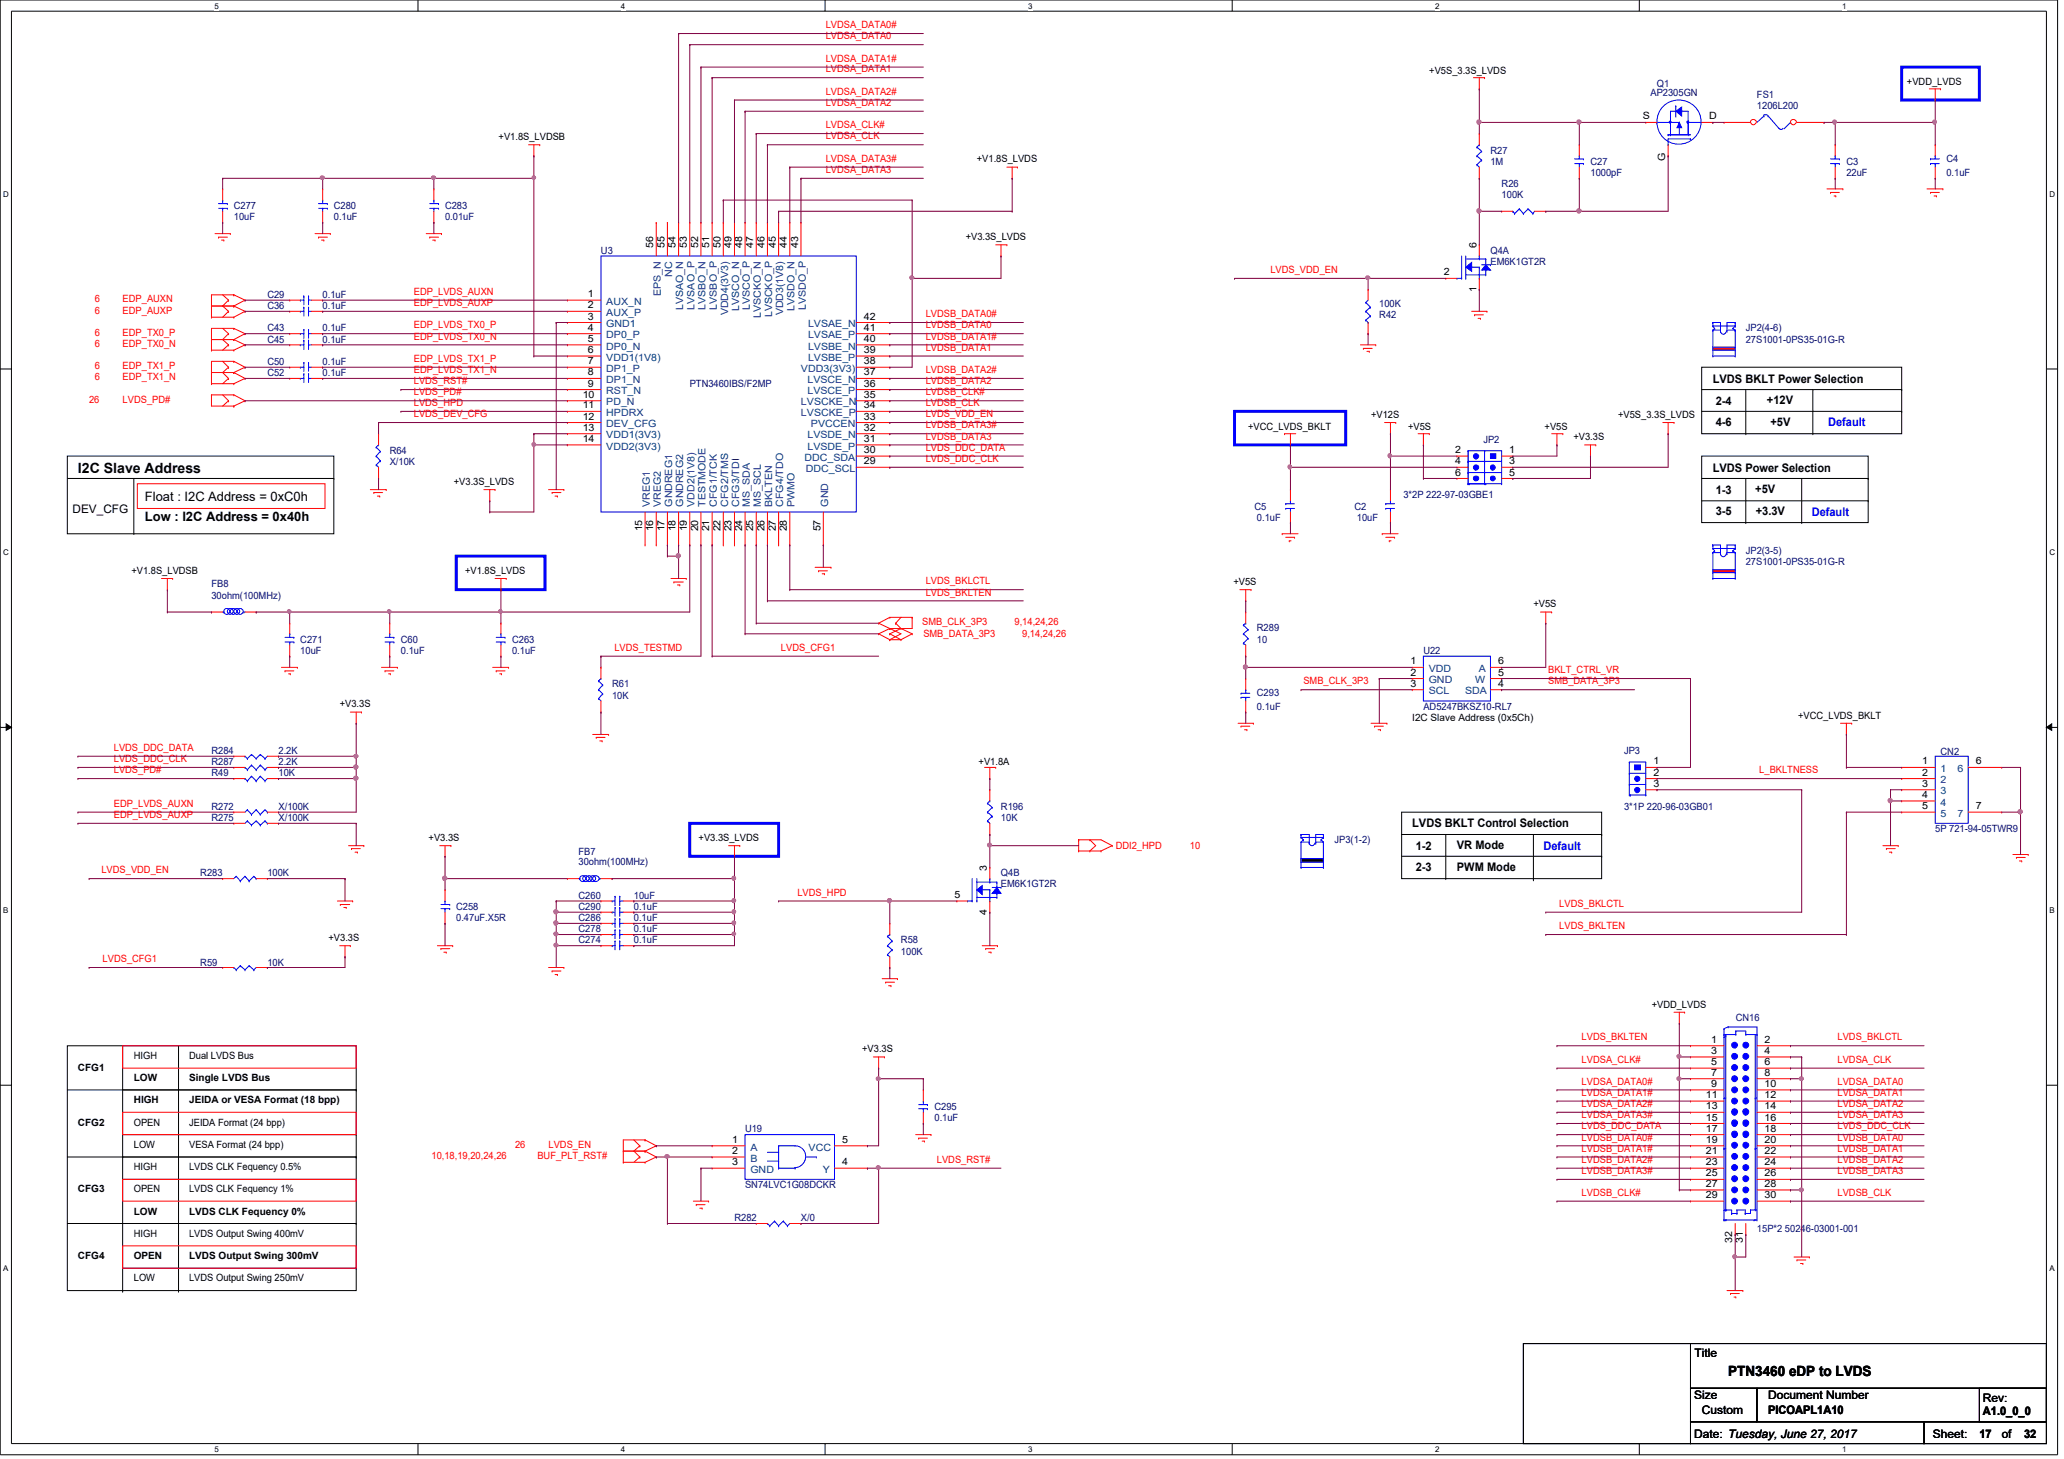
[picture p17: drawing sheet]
<svg xmlns="http://www.w3.org/2000/svg" width="297mm" height="210mm" viewBox="0 0 297 210" stroke-linecap="round" stroke-linejoin="round" font-family="sans-serif">
<defs><g id="words">
<g font-size="2">
<text x="11.2" y="68.1">I2C Slave Address</text>
<text x="248.7" y="198">PTN3460 eDP to LVDS</text>
</g>
<g font-size="1.9">
<text x="20.9" y="72.1">Float : I2C Address = 0xC0h</text>
<text x="20.9" y="74.9">Low : I2C Address = 0x40h</text>
</g>
<g font-size="1.7">
<text x="246.5" y="55">LVDS BKLT Power Selection</text>
<text x="246.9" y="58.3">2-4</text>
<text x="254.3" y="58.1">+12V</text>
<text x="246.9" y="61.3">4-6</text>
<text x="254.8" y="61.3">+5V</text>
<text x="246.5" y="67.9">LVDS Power Selection</text>
<text x="246.9" y="71">1-3</text>
<text x="252.6" y="70.9">+5V</text>
<text x="10.5" y="73.7">DEV_CFG</text>
<text x="246.9" y="74.1">3-5</text>
<text x="252.7" y="74.1">+3.3V</text>
<text x="203.2" y="119">LVDS BKLT Control Selection</text>
<text x="203.7" y="125.3">2-3</text>
<text x="203.7" y="122.3">1-2</text>
<text x="209.7" y="122.1">VR Mode</text>
<text x="209.7" y="125.3">PWM Mode</text>
<text x="243.9" y="195.2">Title</text>
<text x="243.8" y="201.3">Size</text>
<text x="244.9" y="203.4">Custom</text>
<text x="254.5" y="201.3">Document Number</text>
<text x="254.5" y="203.4">PICOAPL1A10</text>
<text x="285.4" y="201.7">Rev:</text>
<text x="285.4" y="203.5">A1.0_0_0</text>
<text x="243.8" y="206.9">Date: Tuesday, June 27, 2017</text>
<text x="278.2" y="206.9">Sheet:</text>
<text x="284.9" y="206.9">17</text>
<text x="288.1" y="206.9">of</text>
<text x="291.3" y="206.9">32</text>
</g>
<g font-size="1.7" fill="#00f">
<text x="263.1" y="61.3">Default</text>
<text x="260.7" y="74.3">Default</text>
<text x="222.1" y="122.3">Default</text>
</g>
<g font-size="1.4" fill="#f00">
<text x="118.8" y="5.7">LVDSA_DATA0</text>
<text x="118.8" y="4.1">LVDSA_DATA0#</text>
<text x="118.8" y="10.4">LVDSA_DATA1</text>
<text x="118.8" y="8.9">LVDSA_DATA1#</text>
<text x="118.8" y="15.2">LVDSA_DATA2</text>
<text x="118.8" y="13.6">LVDSA_DATA2#</text>
<text x="118.8" y="23.3">LVDSA_DATA3#</text>
<text x="118.8" y="20.1">LVDSA_CLK</text>
<text x="118.8" y="18.5">LVDSA_CLK#</text>
<text x="118.8" y="24.9">LVDSA_DATA3</text>
<text x="182.8" y="39.3">LVDS_VDD_EN</text>
<text x="13.7" y="45.1">6</text>
<text x="13.7" y="43.5">6</text>
<text x="17.6" y="45.1">EDP_AUXP</text>
<text x="17.6" y="43.5">EDP_AUXN</text>
<text x="59.6" y="42.4">EDP_LVDS_AUXN</text>
<text x="59.6" y="44">EDP_LVDS_AUXP</text>
<text x="59.6" y="47.2">EDP_LVDS_TX0_P</text>
<text x="133.2" y="45.6">LVDSB_DATA0#</text>
<text x="133.2" y="47.2">LVDSB_DATA0</text>
<text x="13.7" y="53.1">6</text>
<text x="13.7" y="48.3">6</text>
<text x="13.7" y="50">6</text>
<text x="17.6" y="53.1">EDP_TX1_P</text>
<text x="17.6" y="48.3">EDP_TX0_P</text>
<text x="17.6" y="50">EDP_TX0_N</text>
<text x="59.6" y="52.1">EDP_LVDS_TX1_P</text>
<text x="59.6" y="53.7">EDP_LVDS_TX1_N</text>
<text x="59.6" y="48.9">EDP_LVDS_TX0_N</text>
<text x="133.2" y="48.9">LVDSB_DATA1#</text>
<text x="133.2" y="50.5">LVDSB_DATA1</text>
<text x="133.2" y="53.7">LVDSB_DATA2#</text>
<text x="12.8" y="57.9">26</text>
<text x="13.7" y="54.7">6</text>
<text x="17.6" y="57.9">LVDS_PD#</text>
<text x="17.6" y="54.7">EDP_TX1_N</text>
<text x="59.6" y="58.4">LVDS_HPD</text>
<text x="59.6" y="55.3">LVDS_RST#</text>
<text x="59.6" y="56.9">LVDS_PD#</text>
<text x="133.2" y="55.3">LVDSB_DATA2</text>
<text x="133.2" y="56.9">LVDSB_CLK#</text>
<text x="133.2" y="58.4">LVDSB_CLK</text>
<text x="59.6" y="60">LVDS_DEV_CFG</text>
<text x="133.2" y="60">LVDS_VDD_EN</text>
<text x="133.2" y="61.6">LVDSB_DATA3#</text>
<text x="133.2" y="63.2">LVDSB_DATA3</text>
<text x="133.2" y="64.9">LVDS_DDC_DATA</text>
<text x="133.2" y="66.5">LVDS_DDC_CLK</text>
<text x="132.7" y="89.9">SMB_CLK_3P3</text>
<text x="133.2" y="84.1">LVDS_BKLCTL</text>
<text x="133.2" y="85.7">LVDS_BKLTEN</text>
<text x="146" y="89.9">9,14,24,26</text>
<text x="88.4" y="93.6">LVDS_TESTMD</text>
<text x="112.4" y="93.6">LVDS_CFG1</text>
<text x="132.9" y="91.7">SMB_DATA_3P3</text>
<text x="147.1" y="91.7">9,14,24,26</text>
<text x="187.6" y="98.5">SMB_CLK_3P3</text>
<text x="222.8" y="98.5">SMB_DATA_3P3</text>
<text x="222.8" y="96.9">BKLT_CTRL_VR</text>
<text x="16.4" y="109.6">LVDS_DDC_CLK</text>
<text x="16.4" y="108">LVDS_DDC_DATA</text>
<text x="16.4" y="111.3">LVDS_PD#</text>
<text x="253.2" y="111.3">L_BKLTNESS</text>
<text x="16.4" y="116.1">EDP_LVDS_AUXN</text>
<text x="16.4" y="117.7">EDP_LVDS_AUXP</text>
<text x="14.6" y="125.6">LVDS_VDD_EN</text>
<text x="160.6" y="122.1">DDI2_HPD</text>
<text x="171.2" y="122.1">10</text>
<text x="114.8" y="128.9">LVDS_HPD</text>
<text x="224.4" y="130.5">LVDS_BKLCTL</text>
<text x="224.4" y="133.7">LVDS_BKLTEN</text>
<text x="14.8" y="138.4">LVDS_CFG1</text>
<text x="227.6" y="149.7">LVDS_BKLTEN</text>
<text x="264.5" y="149.7">LVDS_BKLCTL</text>
<text x="227.6" y="152.9">LVDSA_CLK#</text>
<text x="264.5" y="152.9">LVDSA_CLK</text>
<text x="227.6" y="160.9">LVDSA_DATA3#</text>
<text x="227.6" y="157.6">LVDSA_DATA1#</text>
<text x="227.6" y="159.3">LVDSA_DATA2#</text>
<text x="227.6" y="156">LVDSA_DATA0#</text>
<text x="264.5" y="156">LVDSA_DATA0</text>
<text x="264.5" y="157.6">LVDSA_DATA1</text>
<text x="264.5" y="159.3">LVDSA_DATA2</text>
<text x="264.5" y="160.9">LVDSA_DATA3</text>
<text x="62.1" y="166.7">10,18,19,20,24,26</text>
<text x="74.1" y="165.1">26</text>
<text x="77.3" y="166.7">BUF_PLT_RST#</text>
<text x="78.9" y="165.1">LVDS_EN</text>
<text x="134.8" y="167.3">LVDS_RST#</text>
<text x="227.6" y="167.3">LVDSB_DATA2#</text>
<text x="227.6" y="164.1">LVDSB_DATA0#</text>
<text x="227.6" y="165.7">LVDSB_DATA1#</text>
<text x="227.6" y="162.5">LVDS_DDC_DATA</text>
<text x="264.5" y="164.1">LVDSB_DATA0</text>
<text x="264.5" y="167.3">LVDSB_DATA2</text>
<text x="264.5" y="165.7">LVDSB_DATA1</text>
<text x="264.5" y="162.5">LVDS_DDC_CLK</text>
<text x="227.6" y="172">LVDSB_CLK#</text>
<text x="227.6" y="168.9">LVDSB_DATA3#</text>
<text x="264.5" y="172">LVDSB_CLK</text>
<text x="264.5" y="168.9">LVDSB_DATA3</text>
</g>
<g font-size="1.4">
<text x="205.7" y="10.6">+V5S_3.3S_LVDS</text>
<text x="236.4" y="17.2">S</text>
<text x="246" y="17.2">D</text>
<text x="274.4" y="12.2">+VDD_LVDS</text>
<text x="71.8" y="20.2">+V1.8S_LVDSB</text>
<text x="140.6" y="23.4">+V1.8S_LVDS</text>
<text x="239.6" y="23.1" transform="rotate(-90 239.6 23.1)">G</text>
<text x="94" y="35.7" transform="rotate(-90 94 35.7)">56</text>
<text x="95.6" y="35.7" transform="rotate(-90 95.6 35.7)">55</text>
<text x="97.2" y="35.7" transform="rotate(-90 97.2 35.7)">54</text>
<text x="98.8" y="35.7" transform="rotate(-90 98.8 35.7)">53</text>
<text x="100.5" y="35.7" transform="rotate(-90 100.5 35.7)">52</text>
<text x="102.1" y="35.7" transform="rotate(-90 102.1 35.7)">51</text>
<text x="103.7" y="35.7" transform="rotate(-90 103.7 35.7)">50</text>
<text x="105.3" y="35.7" transform="rotate(-90 105.3 35.7)">49</text>
<text x="106.8" y="35.7" transform="rotate(-90 106.8 35.7)">48</text>
<text x="108.4" y="35.7" transform="rotate(-90 108.4 35.7)">47</text>
<text x="110" y="35.7" transform="rotate(-90 110 35.7)">46</text>
<text x="111.6" y="35.7" transform="rotate(-90 111.6 35.7)">45</text>
<text x="113.2" y="35.7" transform="rotate(-90 113.2 35.7)">44</text>
<text x="114.8" y="35.7" transform="rotate(-90 114.8 35.7)">43</text>
<text x="139" y="34.5">+V3.3S_LVDS</text>
<text x="212.5" y="35.7" transform="rotate(-90 212.5 35.7)">6</text>
<text x="207.8" y="39.6">2</text>
<text x="212.5" y="42" transform="rotate(-90 212.5 42)">1</text>
<text x="84.6" y="42.8">1</text>
<text x="84.6" y="44.4">2</text>
<text x="84.6" y="46">3</text>
<text x="84.6" y="47.6">4</text>
<text x="124.3" y="46">42</text>
<text x="124.3" y="47.6">41</text>
<text x="84.6" y="50.8">6</text>
<text x="84.6" y="49.2">5</text>
<text x="84.6" y="52.4">7</text>
<text x="124.3" y="52.4">38</text>
<text x="124.3" y="50.8">39</text>
<text x="124.3" y="49.2">40</text>
<text x="83.9" y="58.8">11</text>
<text x="83.9" y="57.2">10</text>
<text x="84.6" y="55.6">9</text>
<text x="84.6" y="54">8</text>
<text x="124.3" y="58.8">34</text>
<text x="124.3" y="57.2">35</text>
<text x="124.3" y="55.6">36</text>
<text x="124.3" y="54">37</text>
<text x="83.9" y="60.4">12</text>
<text x="83.9" y="62">13</text>
<text x="83.9" y="63.6">14</text>
<text x="124.3" y="63.6">31</text>
<text x="124.3" y="62">32</text>
<text x="124.3" y="60.4">33</text>
<text x="124.3" y="65.2">30</text>
<text x="179.6" y="61.8">+VCC_LVDS_BKLT</text>
<text x="197.3" y="60.2">+V12S</text>
<text x="202.6" y="61.8">+V5S</text>
<text x="209.4" y="65.2">2</text>
<text x="217.2" y="65.2">1</text>
<text x="222.3" y="61.8">+V5S</text>
<text x="226.4" y="63.3">+V3.3S</text>
<text x="232.9" y="60.2">+V5S_3.3S_LVDS</text>
<text x="65.3" y="69.8">+V3.3S_LVDS</text>
<text x="124.3" y="66.8">29</text>
<text x="209.4" y="66.8">4</text>
<text x="209.4" y="68.4">6</text>
<text x="217.2" y="66.8">3</text>
<text x="217.2" y="68.4">5</text>
<text x="92.4" y="76.5" transform="rotate(-90 92.4 76.5)">15</text>
<text x="94" y="76.5" transform="rotate(-90 94 76.5)">16</text>
<text x="95.6" y="76.5" transform="rotate(-90 95.6 76.5)">17</text>
<text x="97.2" y="76.5" transform="rotate(-90 97.2 76.5)">18</text>
<text x="98.8" y="76.5" transform="rotate(-90 98.8 76.5)">19</text>
<text x="100.5" y="76.5" transform="rotate(-90 100.5 76.5)">20</text>
<text x="102.1" y="76.5" transform="rotate(-90 102.1 76.5)">21</text>
<text x="103.7" y="76.5" transform="rotate(-90 103.7 76.5)">22</text>
<text x="105.3" y="76.5" transform="rotate(-90 105.3 76.5)">23</text>
<text x="106.8" y="76.5" transform="rotate(-90 106.8 76.5)">24</text>
<text x="108.4" y="76.5" transform="rotate(-90 108.4 76.5)">25</text>
<text x="110" y="76.5" transform="rotate(-90 110 76.5)">26</text>
<text x="111.6" y="76.5" transform="rotate(-90 111.6 76.5)">27</text>
<text x="113.2" y="76.5" transform="rotate(-90 113.2 76.5)">28</text>
<text x="118.1" y="76.5" transform="rotate(-90 118.1 76.5)">57</text>
<text x="18.9" y="82.6">+V1.8S_LVDSB</text>
<text x="66.9" y="82.6">+V1.8S_LVDS</text>
<text x="177.5" y="84.2">+V5S</text>
<text x="220.7" y="87.4">+V5S</text>
<text x="203" y="95.6">1</text>
<text x="215.6" y="95.6">6</text>
<text x="48.9" y="101.8">+V3.3S</text>
<text x="203" y="98.8">3</text>
<text x="203" y="97.2">2</text>
<text x="215.6" y="98.8">4</text>
<text x="215.6" y="97.2">5</text>
<text x="203.2" y="103.7">I2C Slave Address (0x5Ch)</text>
<text x="258.8" y="103.4">+VCC_LVDS_BKLT</text>
<text x="140.8" y="110.1">+V1.8A</text>
<text x="238" y="110">1</text>
<text x="238" y="111.6">2</text>
<text x="238" y="113.2">3</text>
<text x="276.6" y="110">1</text>
<text x="276.6" y="111.6">2</text>
<text x="276.6" y="113.2">3</text>
<text x="284.4" y="110">6</text>
<text x="276.6" y="114.8">4</text>
<text x="276.6" y="116.4">5</text>
<text x="284.4" y="116.4">7</text>
<text x="61.7" y="121">+V3.3S</text>
<text x="100.5" y="121">+V3.3S_LVDS</text>
<text x="142" y="125.3" transform="rotate(-90 142 125.3)">3</text>
<text x="137.4" y="129.2">5</text>
<text x="142" y="131.6" transform="rotate(-90 142 131.6)">4</text>
<text x="47.3" y="135.4">+V3.3S</text>
<text x="237.7" y="144.9">+VDD_LVDS</text>
<text x="11.2" y="154.1">CFG1</text>
<text x="19.3" y="155.5">LOW</text>
<text x="19.3" y="152.3">HIGH</text>
<text x="27.2" y="155.5">Single LVDS Bus</text>
<text x="27.2" y="152.3">Dual LVDS Bus</text>
<text x="124.1" y="151.4">+V3.3S</text>
<text x="246.2" y="150">1</text>
<text x="246.2" y="151.6">3</text>
<text x="246.2" y="153.2">5</text>
<text x="246.2" y="154.8">7</text>
<text x="254" y="150">2</text>
<text x="254" y="151.6">4</text>
<text x="254" y="153.2">6</text>
<text x="254" y="154.8">8</text>
<text x="11.2" y="162">CFG2</text>
<text x="19.3" y="162">OPEN</text>
<text x="19.3" y="158.8">HIGH</text>
<text x="27.2" y="158.8">JEIDA or VESA Format (18 bpp)</text>
<text x="27.2" y="162">JEIDA Format (24 bpp)</text>
<text x="245.5" y="158">11</text>
<text x="245.5" y="159.6">13</text>
<text x="245.5" y="161.2">15</text>
<text x="246.2" y="156.4">9</text>
<text x="254" y="156.4">10</text>
<text x="254" y="158">12</text>
<text x="254" y="159.6">14</text>
<text x="254" y="161.2">16</text>
<text x="19.3" y="165.1">LOW</text>
<text x="27.2" y="165.1">VESA Format (24 bpp)</text>
<text x="105.4" y="164.4">1</text>
<text x="105.4" y="166">2</text>
<text x="105.4" y="167.6">3</text>
<text x="121.2" y="164.4">5</text>
<text x="121.2" y="167.6">4</text>
<text x="245.5" y="162.8">17</text>
<text x="245.5" y="164.4">19</text>
<text x="245.5" y="166">21</text>
<text x="245.5" y="167.6">23</text>
<text x="254" y="162.8">18</text>
<text x="254" y="164.4">20</text>
<text x="254" y="166">22</text>
<text x="254" y="167.6">24</text>
<text x="11.2" y="171.5">CFG3</text>
<text x="19.3" y="171.5">OPEN</text>
<text x="19.3" y="168.3">HIGH</text>
<text x="27.2" y="168.3">LVDS CLK Fequency 0.5%</text>
<text x="27.2" y="171.5">LVDS CLK Fequency 1%</text>
<text x="245.5" y="169.2">25</text>
<text x="245.5" y="170.8">27</text>
<text x="245.5" y="172.4">29</text>
<text x="254" y="169.2">26</text>
<text x="254" y="170.8">28</text>
<text x="254" y="172.4">30</text>
<text x="19.3" y="174.8">LOW</text>
<text x="19.3" y="178">HIGH</text>
<text x="27.2" y="174.8">LVDS CLK Fequency 0%</text>
<text x="27.2" y="178">LVDS Output Swing 400mV</text>
<text x="249.3" y="178.8" transform="rotate(-90 249.3 178.8)">32</text>
<text x="250.8" y="178.8" transform="rotate(-90 250.8 178.8)">31</text>
<text x="11.2" y="181.1">CFG4</text>
<text x="19.3" y="184.3">LOW</text>
<text x="19.3" y="181.1">OPEN</text>
<text x="27.2" y="181.1">LVDS Output Swing 300mV</text>
<text x="27.2" y="184.3">LVDS Output Swing 250mV</text>
</g>
<g font-size="1.4" fill="#000080">
<text x="237.5" y="13.8">AP2305GN</text>
<text x="238.5" y="12.4">Q1</text>
<text x="252.9" y="14.1">FS1</text>
<text x="252.9" y="15.7">1206L200</text>
<text x="214.5" y="22.1">R27</text>
<text x="214.5" y="23.7">1M</text>
<text x="228.9" y="23.7">C27</text>
<text x="265.7" y="23.7">C3</text>
<text x="280.1" y="23.4">C4</text>
<text x="216.1" y="26.9">R26</text>
<text x="216.1" y="28.4">100K</text>
<text x="228.9" y="25.3">1000pF</text>
<text x="265.7" y="25.3">22uF</text>
<text x="280.1" y="25.3">0.1uF</text>
<text x="33.7" y="30.1">C277</text>
<text x="33.7" y="31.7">10uF</text>
<text x="48" y="30.1">C280</text>
<text x="48" y="31.7">0.1uF</text>
<text x="64" y="30.1">C283</text>
<text x="64" y="31.7">0.01uF</text>
<text x="86.5" y="36.5">U3</text>
<text x="214.5" y="36.5">Q4A</text>
<text x="214.5" y="38.1">EM6K1GT2R</text>
<text x="38.5" y="47.7">C43</text>
<text x="38.5" y="42.9">C29</text>
<text x="38.5" y="44.5">C36</text>
<text x="46.4" y="47.7">0.1uF</text>
<text x="46.4" y="42.9">0.1uF</text>
<text x="46.4" y="44.5">0.1uF</text>
<text x="198.5" y="45.8">R42</text>
<text x="198.5" y="44.2">100K</text>
<text x="251.2" y="47.7">JP2(4-6)</text>
<text x="38.5" y="52.5">C50</text>
<text x="38.5" y="49.3">C45</text>
<text x="46.4" y="52.5">0.1uF</text>
<text x="46.4" y="49.3">0.1uF</text>
<text x="251.2" y="49.3">27S1001-0PS35-01G-R</text>
<text x="38.5" y="54.1">C52</text>
<text x="46.4" y="54.1">0.1uF</text>
<text x="99.3" y="55.7">PTN3460IBS/F2MP</text>
<text x="56.1" y="65.3">R64</text>
<text x="213.5" y="63.7">JP2</text>
<text x="56.1" y="66.9">X/10K</text>
<text x="202" y="71.7">3*2P 222-97-03GBE1</text>
<text x="180.5" y="73.3">C5</text>
<text x="180.9" y="74.9">0.1uF</text>
<text x="194.9" y="73.3">C2</text>
<text x="195.3" y="74.9">10uF</text>
<text x="251.2" y="79.7">JP2(3-5)</text>
<text x="251.2" y="81.3">27S1001-0PS35-01G-R</text>
<text x="30.4" y="84.5">FB8</text>
<text x="30.4" y="86.1">30ohm(100MHz)</text>
<text x="43.2" y="92.5">C271</text>
<text x="43.2" y="94.1">10uF</text>
<text x="57.7" y="92.5">C60</text>
<text x="57.7" y="94.1">0.1uF</text>
<text x="73.7" y="92.5">C263</text>
<text x="73.7" y="94.1">0.1uF</text>
<text x="180.9" y="90.8">R289</text>
<text x="180.9" y="92.5">10</text>
<text x="204.8" y="94.1">U22</text>
<text x="88.1" y="98.9">R61</text>
<text x="88.1" y="100.5">10K</text>
<text x="180.9" y="100.2">C293</text>
<text x="180.9" y="102.1">0.1uF</text>
<text x="204.8" y="102.1">AD5247BKSZ10-RL7</text>
<text x="30.4" y="108.5">R284</text>
<text x="30.4" y="110.1">R287</text>
<text x="30.4" y="111.7">R49</text>
<text x="40.1" y="108.5">2.2K</text>
<text x="40.1" y="110.1">2.2K</text>
<text x="40.1" y="111.7">10K</text>
<text x="233.7" y="108.5">JP3</text>
<text x="279.3" y="108.6">CN2</text>
<text x="30.4" y="116.5">R272</text>
<text x="30.4" y="118.1">R275</text>
<text x="40.1" y="116.5">X/100K</text>
<text x="40.1" y="118.1">X/100K</text>
<text x="144.1" y="116.5">R196</text>
<text x="144.1" y="118.1">10K</text>
<text x="233.7" y="116.5">3*1P 220-96-03GB01</text>
<text x="278.5" y="119.7">5P 721-94-05TWR9</text>
<text x="83.3" y="122.9">FB7</text>
<text x="83.3" y="124.5">30ohm(100MHz)</text>
<text x="192.1" y="121.3">JP3(1-2)</text>
<text x="28.8" y="126.1">R283</text>
<text x="38.5" y="126.1">100K</text>
<text x="65.7" y="130.9">C258</text>
<text x="83.3" y="129.3">C260</text>
<text x="83.3" y="130.9">C290</text>
<text x="91.2" y="129.3">10uF</text>
<text x="91.2" y="130.9">0.1uF</text>
<text x="144.1" y="126.1">Q4B</text>
<text x="144.1" y="127.7">EM6K1GT2R</text>
<text x="65.7" y="132.5">0.47uF.X5R</text>
<text x="83.3" y="132.5">C286</text>
<text x="83.3" y="135.7">C274</text>
<text x="83.3" y="134.1">C278</text>
<text x="91.2" y="132.5">0.1uF</text>
<text x="91.2" y="135.7">0.1uF</text>
<text x="91.2" y="134.1">0.1uF</text>
<text x="129.7" y="135.7">R58</text>
<text x="129.7" y="137.3">100K</text>
<text x="28.8" y="138.9">R59</text>
<text x="38.5" y="138.9">10K</text>
<text x="249.8" y="146.9">CN16</text>
<text x="134.5" y="159.7">C295</text>
<text x="134.5" y="161.3">0.1uF</text>
<text x="107.2" y="162.9">U19</text>
<text x="107.2" y="170.9">SN74LVC1G08DCKR</text>
<text x="105.7" y="175.7">R282</text>
<text x="115.3" y="175.7">X/0</text>
<text x="252.9" y="177.3">15P*2 50246-03001-001</text>
</g>
<g font-size="1.4" fill="#004080">
<text x="96.7" y="39.8" transform="rotate(-90 96.7 39.8)">NC</text>
<text x="87.2" y="43.9">AUX_N</text>
<text x="87.2" y="45.5">AUX_P</text>
<text x="87.2" y="47.1">GND1</text>
<text x="95.1" y="42.6" transform="rotate(-90 95.1 42.6)">EPS_N</text>
<text x="98.3" y="44.6" transform="rotate(-90 98.3 44.6)">LVSAO_N</text>
<text x="99.9" y="44.5" transform="rotate(-90 99.9 44.5)">LVSAO_P</text>
<text x="101.6" y="44.6" transform="rotate(-90 101.6 44.6)">LVSBO_N</text>
<text x="103.2" y="44.5" transform="rotate(-90 103.2 44.5)">LVSBO_P</text>
<text x="104.8" y="45.4" transform="rotate(-90 104.8 45.4)">VDD4(3V3)</text>
<text x="106.4" y="44.7" transform="rotate(-90 106.4 44.7)">LVSCO_N</text>
<text x="107.9" y="44.6" transform="rotate(-90 107.9 44.6)">LVSCO_P</text>
<text x="109.5" y="45.7" transform="rotate(-90 109.5 45.7)">LVSCKO_N</text>
<text x="111.1" y="45.6" transform="rotate(-90 111.1 45.6)">LVSCKO_P</text>
<text x="112.7" y="45.4" transform="rotate(-90 112.7 45.4)">VDD3(1V8)</text>
<text x="114.3" y="44.7" transform="rotate(-90 114.3 44.7)">LVSDO_N</text>
<text x="115.9" y="44.6" transform="rotate(-90 115.9 44.6)">LVSDO_P</text>
<text x="116.3" y="47.1">LVSAE_N</text>
<text x="87.2" y="51.9">VDD1(1V8)</text>
<text x="87.2" y="48.7">DP0_P</text>
<text x="87.2" y="50.3">DP0_N</text>
<text x="87.2" y="53.5">DP1_P</text>
<text x="115.3" y="53.5">VDD3(3V3)</text>
<text x="116.3" y="51.9">LVSBE_P</text>
<text x="116.3" y="48.7">LVSAE_P</text>
<text x="116.3" y="50.3">LVSBE_N</text>
<text x="87.2" y="56.7">RST_N</text>
<text x="87.2" y="55.1">DP1_N</text>
<text x="87.2" y="59.9">HPDRX</text>
<text x="87.2" y="58.3">PD_N</text>
<text x="115.3" y="59.9">LVSCKE_P</text>
<text x="115.3" y="58.3">LVSCKE_N</text>
<text x="116.2" y="56.7">LVSCE_P</text>
<text x="116.2" y="55.1">LVSCE_N</text>
<text x="87.2" y="61.5">DEV_CFG</text>
<text x="87.2" y="63.1">VDD1(3V3)</text>
<text x="87.2" y="64.7">VDD2(3V3)</text>
<text x="116.2" y="64.7">LVSDE_P</text>
<text x="116.2" y="63.1">LVSDE_N</text>
<text x="116.7" y="61.5">PVCCEN</text>
<text x="115.8" y="66.3">DDC_SDA</text>
<text x="115.9" y="67.9">DDC_SCL</text>
<text x="93.5" y="72.9" transform="rotate(-90 93.5 72.9)">VREG1</text>
<text x="95.1" y="72.9" transform="rotate(-90 95.1 72.9)">VREG2</text>
<text x="96.7" y="72.9" transform="rotate(-90 96.7 72.9)">GNDREG1</text>
<text x="98.3" y="72.9" transform="rotate(-90 98.3 72.9)">GNDREG2</text>
<text x="99.9" y="72.9" transform="rotate(-90 99.9 72.9)">VDD2(1V8)</text>
<text x="101.6" y="72.9" transform="rotate(-90 101.6 72.9)">TESTMODE</text>
<text x="103.2" y="72.9" transform="rotate(-90 103.2 72.9)">CFG1/TCK</text>
<text x="104.8" y="72.9" transform="rotate(-90 104.8 72.9)">CFG2/TMS</text>
<text x="106.4" y="72.9" transform="rotate(-90 106.4 72.9)">CFG3/TDI</text>
<text x="107.9" y="72.9" transform="rotate(-90 107.9 72.9)">MS_SDA</text>
<text x="109.5" y="72.9" transform="rotate(-90 109.5 72.9)">MS_SCL</text>
<text x="111.1" y="72.9" transform="rotate(-90 111.1 72.9)">BKLTEN</text>
<text x="112.7" y="72.9" transform="rotate(-90 112.7 72.9)">CFG4/TDO</text>
<text x="114.3" y="72.9" transform="rotate(-90 114.3 72.9)">PWMO</text>
<text x="119.2" y="72.9" transform="rotate(-90 119.2 72.9)">GND</text>
<text x="205.6" y="96.7">VDD</text>
<text x="205.6" y="99.9">SCL</text>
<text x="205.6" y="98.3">GND</text>
<text x="210.9" y="99.9">SDA</text>
<text x="212.3" y="98.3">W</text>
<text x="212.8" y="96.7">A</text>
<text x="279.3" y="111.1">1</text>
<text x="279.3" y="112.7">2</text>
<text x="281.7" y="111.1">6</text>
<text x="279.3" y="114.3">3</text>
<text x="279.3" y="115.9">4</text>
<text x="279.3" y="117.5">5</text>
<text x="281.7" y="117.5">7</text>
<text x="108" y="165.5">A</text>
<text x="108" y="167.1">B</text>
<text x="116.4" y="165.5">VCC</text>
<text x="108" y="168.7">GND</text>
<text x="118.4" y="168.7">Y</text>
</g>
<g font-size="1.1">
<text x="30.9" y="1.3">5</text>
<text x="89.4" y="1.3">4</text>
<text x="148" y="1.3">3</text>
<text x="206.5" y="1.3">2</text>
<text x="265.1" y="1.3">1</text>
<text x=".5" y="28.4">D</text>
<text x="294.9" y="28.4">D</text>
<text x=".5" y="79.8">C</text>
<text x="294.9" y="79.8">C</text>
<text x=".5" y="131.4">B</text>
<text x="294.9" y="131.4">B</text>
<text x=".5" y="182.9">A</text>
<text x="294.9" y="182.9">A</text>
<text x="30.9" y="209">5</text>
<text x="89.4" y="209">4</text>
<text x="148" y="209">3</text>
<text x="206.5" y="209">2</text>
<text x="265.1" y="209">1</text>
</g>
</g></defs>
<path d="M0 0h296.1v209.3h-296.1zM1.6 1.6h292.9v206.1h-292.9z" fill="none" stroke="#000" stroke-width=".14"/>
<g fill="#fff">
<path d="M30.9 .3h.6v1.2h-.6z"/>
<path d="M30.9 207.9h.6v1.3h-.6z"/>
</g>
<path d="M60.2 0v1.6M60.2 207.7v1.6" fill="none" stroke="#000" stroke-width=".14"/>
<g fill="#fff">
<path d="M89.4 .3h.6v1.2h-.6z"/>
<path d="M89.4 207.9h.6v1.3h-.6z"/>
</g>
<path d="M118.7 0v1.6M118.7 207.7v1.6" fill="none" stroke="#000" stroke-width=".14"/>
<g fill="#fff">
<path d="M148 .3h.5v1.2h-.5z"/>
<path d="M148 207.9h.5v1.3h-.5z"/>
</g>
<path d="M177.3 0v1.6M177.3 207.7v1.6" fill="none" stroke="#000" stroke-width=".14"/>
<g fill="#fff">
<path d="M206.5 .3h.6v1.2h-.6z"/>
<path d="M206.5 207.9h.6v1.3h-.6z"/>
</g>
<path d="M235.9 0v1.6M235.9 207.7v1.6" fill="none" stroke="#000" stroke-width=".14"/>
<g fill="#fff">
<path d="M265.1 .3h.6v1.2h-.6z"/>
<path d="M265.1 207.9h.6v1.3h-.6z"/>
<path d="M.5 27.3h.7v1.3h-.7z"/>
<path d="M294.9 27.3h.8v1.3h-.8z"/>
<path d="M.5 78.8h.7v1.3h-.7z"/>
<path d="M294.9 78.8h.8v1.3h-.8z"/>
</g>
<path d="M0 53.1h1.6M294.5 53.1h1.6" fill="none" stroke="#000" stroke-width=".14"/>
<g fill="#fff">
<path d="M.5 130.4h.6v1.3h-.6z"/>
<path d="M294.9 130.4h.7v1.3h-.7z"/>
</g>
<path d="M0 104.6h1.6M.9 104.1l.7 .5-.7 .5zM294.5 104.6l.8-.5v1zM294.5 104.6h1.6" fill="none" stroke="#000" stroke-width=".14"/>
<path d="M.9 104.1l.7 .5-.7 .5zM294.5 104.6l.8-.5v1z" fill="#000"/>
<g fill="#fff">
<path d="M.5 181.9h.6v1.2h-.6z"/>
<path d="M294.9 181.9h.6v1.2h-.6z"/>
</g>
<g fill="none" stroke="#000" stroke-width=".14">
<path d="M244.9 52.8h28.8v9.6h-28.8zM244.9 56h28.8M244.9 59.2h28.8M251.2 56v6.4M260.9 56v6.4M273.7 56h.1M273.7 59.2h.1M9.7 65.6h38.3v11.2h-38.3zM9.7 68.8h38.3M19.3 76.8h.1M19.3 68.8v8M48 68.8h.1"/>
<path d="M244.9 65.6h24v9.6h-24zM244.9 68.8h24M244.9 72.1h24M251.2 62.4h.1M251.2 75.2h.1M251.2 68.8v6.4M259.3 75.2h.1M259.3 68.8v6.4M260.9 62.4h.1M268.9 68.8h.1M268.9 72.1h.1M201.7 116.8h28.8v9.6h-28.8z"/>
<path d="M187.2 123.5h3.3v.5h-3.3zM201.7 120.1h28.8M201.7 123.2h28.8M208.1 126.4h.1M208.1 120.1v6.3M220.7 126.6h.1M220.7 120.1v6.5M230.5 120.1h.1M230.5 123.2h.1M0 156.1h1.6M9.7 150.5h41.6v35.2h-41.6zM9.7 156.8h41.6"/>
<path d="M17.6 150.5v35.3M25.7 150.5v35.3M51.3 156.8h.1M294.5 156.1h1.6M9.7 166.5h41.6M9.7 176h41.6M17.6 163.2h33.7M17.6 169.7h33.7M51.3 163.2h.1M51.3 166.5h.1M51.3 169.7h.1M51.3 176h.1"/>
<path d="M17.6 185.8h.1M17.6 182.5h33.7M25.7 185.8h.1M51.3 182.5h.1M219.2 193.3h24.1v14.4h-24.1zM243.3 199.7h9.6v4.9h-9.6zM243.3 193.3h51.2v6.4h-51.2zM252.9 199.7h41.6v4.9h-41.6zM284.9 199.7h9.6v4.9h-9.6zM243.3 204.6h33.6v3.1h-33.6zM276.9 204.6h17.6v3.1h-17.6z"/>
</g>
<g fill="none" stroke="#f00" stroke-width=".14">
<path d="M212 11.2h1.7M212.9 12.8h.1M212.9 11.2v1.6M213.7 11.2h.1M277.7 12.8h1.6M278.5 14.4h.1M278.5 12.8v1.6M279.3 12.8h.1M30.9 33.6h2.2M31.5 34.1h.1M31.5 34.1h1.2M31.9 34.5h.3"/>
<path d="M32.2 34.5h.1M33.1 33.6h.1M45.3 33.6h2.2M45.8 34.1h.1M45.8 34.1h1.3M46.3 34.5h.3M46.6 34.5h.1M47.5 33.6h.1M61.3 33.6h2.2M61.8 34.1h.1M61.8 34.1h1.3M62.3 34.5h.3"/>
<path d="M62.6 34.5h.1M63.5 33.6h.1M76.1 20.8h1.6M76.8 22.4h.1M76.8 20.8v1.6M77.7 20.8h.1M143.3 35.2h1.6M144.1 36.8h.1M144.1 35.2v1.6M144.9 35.2h.1M144.9 24h1.5M145.7 25.7h.1"/>
<path d="M145.7 24v1.7M146.4 24h.1M262.9 27.2h2.3M263.4 27.7h.1M263.4 27.7h1.3M263.9 28.2h.3M264.2 28.2h.1M265.2 27.2h.1M277.3 27.2h2.3M277.8 27.7h.1M277.8 27.7h1.3M278.3 28.2h.4"/>
<path d="M278.7 28.2h.1M279.6 27.2h.1M30.4 56.8h.1M30.4 53.6h.1M30.4 55.2h.1M30.4 48.9h.1M30.4 50.4h.1M30.4 45.6h.1M30.4 44h.1M30.4 56.8v1.6h3.3M30.4 56.8h3.3M30.4 53.6h3.3"/>
<path d="M30.4 55.2h3.3M30.4 48.9h3.3M30.4 50.4h3.3M30.4 44h3.3M30.4 45.6h3.3M32 56.8l.9 .9M32 52l.9 .8M32 47.2l.9 .8M32 42.4l.9 .8M32.9 57.7h.1M32.9 52.8h.1M32.9 54.4h.1"/>
<path d="M32.9 48h.1M32.9 49.6h.1M32.9 44.8h.1M32.9 43.2h.1M32.9 57.7l-.9 .7M32.9 52.8l-.9 .8 .9 .8M32.9 54.4l-.9 .8M32.9 48l-.9 .9 .9 .7M32.9 49.6l-.9 .8M32.9 44.8l-.9 .8M32.9 43.2l-.9 .8 .9 .8M33.7 58.4h.1"/>
<path d="M33.7 56.8h.1M33.7 52h.1M33.7 53.6h.1M33.7 55.2h.1M33.7 47.2h.1M33.7 48.9h.1M33.7 50.4h.1M33.7 44h.1M33.7 45.6h.1M33.7 42.4h.1M33.7 56.8l1.6 .9M33.7 42.4h-3.3v3.2"/>
<path d="M33.7 47.2h-3.3v3.2M33.7 52h-3.3v3.2M33.7 52l1.6 .8M33.7 53.6l1.6 .8M33.7 47.2l1.6 .8M33.7 48.9l1.6 .7M33.7 44l1.6 .8M33.7 42.4l1.6 .8M35.3 57.7h.1M35.3 52.8h.1M35.3 54.4h.1M35.3 48h.1"/>
<path d="M35.3 49.6h.1M35.3 44.8h.1M35.3 43.2h.1M35.3 57.7l-1.6 .7M35.3 52.8l-1.6 .8M35.3 54.4l-1.6 .8M35.3 48l-1.6 .9M35.3 49.6l-1.6 .8M35.3 44.8l-1.6 .8M35.3 43.2l-1.6 .8M195.8 49.6h2.2M196.2 50.1h.1"/>
<path d="M196.2 50.1h1.3M196.7 50.5h.4M197.1 50.5h.1M198 49.6h.1M211.8 44.8h2.2M212.2 45.3h.1M212.2 45.3h1.3M212.7 45.8h.4M213.1 45.8h.1M214 44.8h.1M246.5 50h3.2v.4h-3.2zM19.8 69.6h27v3.6h-27z"/>
<path d="M53.3 70.4h2.3M53.8 70.9h.1M53.8 70.9h1.3M54.3 71.4h.3M54.6 71.4h.1M55.6 70.4h.1M69.6 70.4h1.6M70.5 72.1h.1M70.5 70.4v1.7M71.2 70.4h.1M78.9 70.4h2.2M79.5 70.9h.1"/>
<path d="M79.5 70.9h1.2M79.9 71.4h.3M80.2 71.4h.1M81.1 70.4h.1M184.5 76.8h.1M184.5 76.8h2.3M184.9 62.4h.1M184.9 62.4h1.6M185 77.3h1.3M185.5 77.8h.1M185.5 77.8h.3M185.7 64h.1"/>
<path d="M185.7 62.4v1.6M186.3 77.3h.1M198.9 76.8h.1M198.9 76.8h2.3M199.3 60.8h1.6M199.4 77.3h1.3M199.9 77.8h.1M199.9 77.8h.3M200.1 62.4h.1M200.1 60.8v1.6M200.7 77.3h.1M200.9 60.8h.1"/>
<path d="M204.1 62.4h1.6M204.8 64h.1M204.8 62.4v1.6M205.7 62.4h.1M223.3 62.4h1.6M224.1 64h.1M224.1 62.4v1.6M224.9 62.4h.1M228 64h1.7M228.9 65.6h.1M228.9 64v1.6M229.7 64h.1"/>
<path d="M239.3 60.8h1.6M240.1 62.4h.1M240.1 60.8v1.6M240.9 60.8h.1M23.2 83.2h1.6M24.1 84.8h.1M24.1 83.2v1.6M24.8 83.2h.1M40.5 96h2.3M41 96.5h.1M41 96.5h1.3M41.5 96.9h.3"/>
<path d="M41.8 96.9h.1M42.8 96h.1M54.9 96h2.3M55.4 96.5h.1M55.4 96.5h1.3M55.9 96.9h.3M56.2 96.9h.1M57.2 96h.1M70.9 96h2.3M71.2 83.2h1.7M71.4 96.5h.1M71.4 96.5h1.3"/>
<path d="M71.9 96.9h.3M72.1 84.8h.1M72.1 83.2v1.6M72.2 96.9h.1M72.9 83.2h.1M73.2 96h.1M96.6 83.2h2.2M97 83.7h.1M97 83.7h1.3M97.5 84.2h.3M97.8 84.2h.1M98.8 83.2h.1"/>
<path d="M117.3 81.6h2.3M117.8 82.1h.1M117.8 82.1h1.3M118.3 82.5h.4M118.7 82.5h.1M119.6 81.6h.1M126.4 89.7h.1M126.4 91.2h.1M126.4 89.7l3.3 1.5-1.6 .8M126.4 91.2l1.7 .8M128.1 90.4h.1M128.1 88.8h.1"/>
<path d="M128.1 92h.1M128.1 91.2h.1M128.1 88.8h3.2M128.1 88.8l-1.7 .9M128.1 92h1.6M128.1 90.4l-1.7 .8M128.1 91.2l1.6 .8M128.9 89.7h.1M128.9 89.7l.8 .7M129.7 90.4h.1M129.7 92h.1M129.7 88.8l-.8 .9"/>
<path d="M129.7 90.4l1.6 .8M129.7 90.4l-1.6 .8M131.3 88.8h.1M131.3 91.2h.1M131.3 88.8v1.6h-3.2M131.3 91.2l-1.6 .8M178.4 84.8h1.6M179.3 86.4h.1M179.3 84.8v1.6M180 84.8h.1M221.7 88.1h1.6M222.5 89.7h.1"/>
<path d="M222.5 88.1v1.6M223.3 88.1h.1M246.5 82h3.2v.4h-3.2zM50.4 102.4h1.6M51.3 104.1h.1M51.3 102.4v1.7M52 102.4h.1M85.3 105.7h2.3M85.8 106.1h.1M85.8 106.1h1.3M86.3 106.6h.4M86.7 106.6h.1"/>
<path d="M87.6 105.7h.1M141.7 110.4h1.6M142.4 112h.1M142.4 110.4v1.6M143.3 110.4h.1M178.2 104.1h2.2M178.6 104.5h.1M178.6 104.5h1.3M179.1 105h.3M179.4 105h.1M180.4 104.1h.1M197.3 104.1h2.3"/>
<path d="M197.8 104.5h.1M197.8 104.5h1.3M198.3 105h.4M198.7 105h.1M199.6 104.1h.1M264.9 104.1h1.6M265.7 105.7h.1M265.7 104.1v1.6M266.5 104.1h.1M48.6 129.6h2.2M48.9 136.1h1.5M49 130.1h.1"/>
<path d="M49 130.1h1.3M49.5 130.6h.3M49.7 137.7h.1M49.7 136.1v1.6M49.8 130.6h.1M50.2 121.7h2.2M50.4 136.1h.1M50.6 122.1h.1M50.6 122.1h1.3M50.8 129.6h.1M51.1 122.6h.3M51.4 122.6h.1"/>
<path d="M52.4 121.7h.1M62.9 136.1h2.2M63.3 121.7h1.6M63.5 136.5h.1M63.5 136.5h1.2M63.9 137h.3M64 123.2h.1M64 121.7v1.5M64.2 137h.1M64.9 121.7h.1M65.1 136.1h.1M78.9 139.2h2.2"/>
<path d="M79.5 139.7h.1M79.5 139.7h1.2M81.1 139.2h.1M86.5 132.8h.1M86.5 132.8h1.6M89.7 132.8h1.5M91.2 132.8h.1M104.9 121.7h1.6M105.7 123.2h.1M105.7 121.7v1.5M106.5 121.7h.1M141.3 136.1h2.2"/>
<path d="M141.9 136.5h.1M141.9 136.5h1.2M142.3 137h.3M142.6 137h.1M143.5 136.1h.1M155.2 120.8h.1M155.2 122.4h.1M155.2 120.8h3.3l1.6 .9M155.2 122.4h3.3M155.2 120.8v1.6M156.8 120.8h.1M156.8 122.4h.1"/>
<path d="M156.8 120.8l.9 .9-.9 .7M158.5 122.4h.1M160.1 121.7h.1M160.1 121.7l-1.6 .7M271 121.7h2.2M271.5 122.1h.1M271.5 122.1h1.3M271.9 122.6h.3M272.2 122.6h.1M273.2 121.7h.1M289.7 122.9h2.2M290.2 123.4h.1"/>
<path d="M290.2 123.4h1.3M290.6 123.9h.4M291 123.9h.1M291.9 122.9h.1M17.6 150.5h33.7v3.2h-33.7zM79.9 140.2h.3M80.2 140.2h.1M125.7 152.1h1.6M126.4 153.7h.1M126.4 152.1v1.6M127 140.8h2.2M127.3 152.1h.1"/>
<path d="M127.5 141.3h.1M127.5 141.3h1.2M127.9 141.8h.3M128.2 141.8h.1M129.2 140.8h.1M240.9 145.6h1.5M241.7 147.2h.1M241.7 145.6v1.6M242.4 145.6h.1M17.6 160h33.7v3.2h-33.7zM17.6 169.7h33.7v3.1h-33.7zM17.6 179.2h33.7v3.3h-33.7z"/>
<path d="M89.7 165.6h.1M89.7 167.2h.1M89.7 165.6h3.1M89.7 167.2h3.1M91.2 164l.9 .8M92.1 164.8h.1M92.1 166.5h.1M92.1 164.8l-.9 .8 .9 .9M92.1 166.5l-.9 .7M92.8 164h.1M92.8 165.6h.1M92.8 167.2h.1"/>
<path d="M92.8 164h-3.1v3.2M92.8 164l1.6 .8M92.8 165.6l1.6 .9M94.4 164.8h.1M94.4 166.5h.1M94.4 164.8l-1.6 .8M94.4 166.5l-1.6 .7M99.8 172.8h2.2M100.2 173.3h.1M100.2 173.3h1.3M100.7 173.8h.3M101 173.8h.1"/>
<path d="M102 172.8h.1M131.8 163.2h2.2M132.2 163.7h.1M132.2 163.7h1.3M132.7 164.2h.4M133.1 164.2h.1M134 163.2h.1M248.5 185.7h2.3M249 186.1h.1M249 186.1h1.3M249.6 186.6h.2M249.8 186.6h.1"/>
<path d="M250.8 185.7h.1M258.2 180.8h2.2M258.6 181.3h.1M258.6 181.3h1.3M259.1 181.8h.4M259.5 181.8h.1M260.4 180.8h.1"/>
</g>
<path d="M273.7 9.7h11.2v4.7h-11.2zM177.7 59.2h16v4.8h-16zM65.7 80h12.7v4.8h-12.7zM99.3 118.4h12.8v4.8h-12.8z" fill="none" stroke="#00f" stroke-width=".42"/>
<path d="M187.3 123.8h3.2" fill="none" stroke="#000" stroke-width=".42"/>
<path d="M246.6 50.2h3.1M246.6 82.2h3.1" fill="none" stroke="#f00" stroke-width=".34"/>
<g fill="none" stroke="#00f" stroke-width=".14">
<path d="M210.4 36.8v3.2M210.9 36.8v3.2M209.7 40h.1M209.7 40h.7M210.4 40h.1M210.9 40h.1M88.1 132.8h.1M88.1 132.8h.4M88.5 132.2h.1M88.5 132.2v1.2M89.2 132.2h.1M89.2 132.8h.1"/>
<path d="M89.2 132.8h.5M89.2 132.2v1.2"/>
</g>
<path d="M210.9 38.4l.9-.6v1.2z" fill-rule="evenodd" fill="#00f"/>
<path d="M210.9 38.4l.9-.6v1.2zM210.9 37.3h2M210.9 39.5h2M211.8 38.4h1.1M212.9 37.3h.1M212.9 39.5h.1M212.9 38.4h.1M212.9 36.8h.1M212.9 36.8v.5M212.9 38.4v1.6M212.9 40h.1" fill="none" stroke="#00f" stroke-width=".14"/>
<path d="M213.8 38.1l.7 .8h-1.3z" fill-rule="evenodd" fill="#00f"/>
<g fill="none" stroke="#00f" stroke-width=".14">
<path d="M212.6 21.2h.1M212.6 23.7h.1M212.6 22.4h.1M212.6 21.2l.6 .6M212.6 23.7l.3 .3M212.6 22.4l.6 .6M212.9 20.8h.1M212.9 39.5h.9M212.9 37.3h.9M212.9 20.8l-.3 .4M213.2 23h.1M213.2 21.8h.1"/>
<path d="M213.2 38.1h1.3M213.2 23l-.6 .7M213.2 21.8l-.6 .6M213.8 38.1l.7 .8h-1.3zM213.8 39.5h.1M213.8 38.9h.1M213.8 37.3h.1M213.8 38.1h.1M213.8 37.3v.8M213.8 38.9v.6M214.5 38.1h.1M217.7 30.4h.1"/>
<path d="M217.7 30.4l.3 .3M218 30.7h.1M218.6 30.1h.1M218.6 30.1l-.6 .6M218.6 30.1l.6 .6M219.2 30.7h.1M219.9 30.1h.1M219.9 30.1l.7 .6M219.9 30.1l-.7 .6M220.6 30.7h.1M220.8 30.4l-.2 .3M277.8 22.9h.1"/>
<path d="M277.8 23.5h.1M277.8 22.9h1.3M277.8 23.5h1.3M278.5 22.4h.1M278.5 23.5h.1M278.5 22.4v.5M278.5 23.5v.5M43.2 52.8h.1M43.2 49.6h.1M43.2 52.8h.5M43.2 49.6h.5M43.7 52.2h.1"/>
<path d="M43.7 48.9h.1M43.7 48.9v1.4M43.7 52.2v1.2M44.4 52.2h.1M44.4 52.8h.1M44.4 48.9h.1M44.4 49.6h.1M44.4 52.8h.4M44.4 48.9v1.4M44.4 52.2v1.2M44.4 49.6h.4M185 72.5h.1"/>
<path d="M185 73.2h.1M185 72.5h1.3M185 73.2h1.3M185.7 72.1h.1M185.7 73.2h.1M185.7 72.1v.4M185.7 73.2v.5M199.4 72.5h.1M199.4 73.2h.1M199.4 72.5h1.3M199.4 73.2h1.3M200.1 72.1h.1"/>
<path d="M200.1 73.2h.1M200.1 72.1v.4M200.1 73.2v.5M213.7 64.9h.1M213.7 64.9h2.4v4.7M216.1 69.6h.1M246.5 79.5h.1M246.5 78.9h.1M246.5 78.4h.1M246.5 78.9h3.2M246.5 79.5h1.1M246.5 78.4h1.1v1.3"/>
<path d="M246.5 78.4v.5M246.5 79.5v3.7M246.5 78.9l.3 .3M246.8 79.2h.1M246.8 79.2l-.3 .3M247.6 79.5h.1M247.6 79.7h.1M247.6 79.6a.43 .43 0 0 0 .4 .5 .43 .43 0 0 0 .5-.5M248.5 79.7h.1M248.5 79.5h1.2M249.4 79.2h.1M249.4 79.2l.3 .3"/>
<path d="M249.7 78.9h.1M249.7 79.5h.1M249.7 78.4h.1M249.7 78.4h-1.2v1.3M249.7 78.4v.5M249.7 79.5v3.7M249.7 78.9l-.3 .3M41 91.7h1.3M41 92.4h1.3M41.7 91.2h.1M41.7 92.4h.1M41.7 91.2v.5"/>
<path d="M41.7 92.4v.4M42.3 91.7h.1M42.3 92.4h.1M55.4 91.7h1.3M55.4 92.4h1.3M56.1 91.2h.1M56.1 92.4h.1M56.1 91.2v.5M56.1 92.4v.4M56.7 91.7h.1M56.7 92.4h.1M178.9 89.9h.1"/>
<path d="M178.9 92.5h.1M178.9 91.2h.1M178.9 89.9l.7 .7M178.9 92.5l.4 .3M178.9 91.2l.7 .7M179.3 89.7h.1M179.3 89.7l-.4 .2M179.6 91.9h.1M179.6 90.6h.1M179.6 91.9l-.7 .6M179.6 90.6l-.7 .6M246.5 83.2h.1"/>
<path d="M246.5 82h3.2M246.5 82.4h3.2M246.5 83.2h3.2M249.7 82h.1M249.7 82.4h.1M249.7 83.2h.1M35.6 116.5h.1M35.6 118.1h.1M35.6 116.5l-.3 .3M35.6 116.5l.6 .7M35.6 118.1l-.3 .3M35.6 118.1l.6 .6"/>
<path d="M36.2 117.2h.1M36.2 118.7h.1M36.9 116.5h.1M36.9 118.1h.1M36.9 116.5l-.7 .7M36.9 116.5l.6 .7M36.9 118.1l-.7 .6M36.9 118.1l.6 .6M37.5 117.2h.1M37.5 118.7h.1M38.1 116.5h.1M38.1 118.1h.1"/>
<path d="M38.1 116.5l-.6 .7M38.1 116.5l.4 .3M38.1 118.1l-.6 .6M38.1 118.1l.4 .3M38.5 116.8h.1M38.5 118.4h.1M142.1 115.6h.1M142.1 118.1h.1M142.1 116.8h.1M142.1 115.6l.7 .6M142.1 118.1l.3 .3M142.1 116.8l.7 .6"/>
<path d="M142.4 115.2h.1M142.4 115.2l-.3 .4M142.8 117.4h.1M142.8 116.2h.1M142.8 117.4l-.7 .7M142.8 116.2l-.7 .6M278.5 108.8h4.7v9.6h-4.7zM88.1 129.6h.1M88.1 129.6h.4M88.5 128.9h.1M88.5 128.9v1.4M89.2 128.9h.1"/>
<path d="M89.2 129.6h.1M89.2 129.6h.5M89.2 128.9v1.4M127.7 134.7h.1M127.7 137.3h.1M127.7 136.1h.1M127.7 134.7l.7 .7M127.7 137.3l.4 .4M127.7 136.1l.7 .6M128.1 134.5h.1M128.1 134.5l-.4 .2M128.4 136.7h.1"/>
<path d="M128.4 135.4h.1M128.4 136.7l-.7 .6M128.4 135.4l-.7 .7M132.2 158.9h1.3M132.2 159.5h1.3M132.9 158.4h.1M132.9 159.5h.1M132.9 158.4v.5M132.9 159.5v.5M133.5 158.9h.1M133.5 159.5h.1M110.4 176h.1"/>
<path d="M110.4 176l.4 .4M110.8 176.4h.1M111.5 175.7h.1M111.5 175.7l-.7 .7M111.5 175.7l.6 .7M112.1 176.4h.1M112.7 175.7h.1M112.7 175.7l.6 .7M112.7 175.7l-.6 .7M113.3 176.4h.1M113.7 176l-.4 .4"/>
</g>
<g fill="none" stroke="#f00" stroke-width=".14">
<path d="M212.9 19.2h.1M212.9 19.2v1.6M212.9 35.2h.1M212.9 25.7h.1M212.9 24v1.7M212.9 35.2v1.6M216.1 30.4h.1M216.1 30.4h1.6M220.8 30.4h1.7M222.5 30.4h.1M278.5 25.7h.1M278.5 20.8h.1"/>
<path d="M278.5 20.8v1.6M278.5 24v1.7M41.7 52.8h.1M41.7 49.6h.1M41.7 52.8h1.5M41.7 49.6h1.5M44.8 52.8h1.6M44.8 49.6h1.6M46.4 52.8h.1M46.4 49.6h.1M208.1 40h.1M208.1 40h1.6"/>
<path d="M212.9 41.7h.1M212.9 40v1.7M185.7 75.2h.1M185.7 70.4h.1M185.7 70.4v1.7M185.7 73.7v1.5M200.1 75.2h.1M200.1 70.4h.1M200.1 70.4v1.7M200.1 73.7v1.5M41.7 94.4h.1M41.7 89.7h.1"/>
<path d="M41.7 89.7v1.5M41.7 92.8v1.6M56.1 94.4h.1M56.1 89.7h.1M56.1 89.7v1.5M56.1 92.8v1.6M179.3 94.4h.1M179.3 88.1h.1M179.3 88.1v1.6M179.3 92.8v1.6M33.7 116.8h.1M33.7 118.4h.1"/>
<path d="M33.7 116.8h1.6M33.7 118.4h1.6M38.5 116.8h1.6M38.5 118.4h1.6M40.1 116.8h.1M40.1 118.4h.1M142.4 113.6h.1M142.4 113.6v1.6M142.4 118.4v1.7M273.7 110.4h.1M273.7 112h.1M273.7 113.6h.1"/>
<path d="M273.7 115.2h.1M273.7 116.8h.1M273.7 116.8h4.8M273.7 110.4h4.8M273.7 112h4.8M273.7 113.6h4.8M273.7 115.2h4.8M283.2 116.8h4.9M283.2 110.4h4.9M288.1 110.4h.1M288.1 116.8h.1M86.5 129.6h.1"/>
<path d="M86.5 129.6h1.6M89.7 129.6h1.5M91.2 129.6h.1M128.1 139.2h.1M128.1 132.8h.1M128.1 132.8v1.7M128.1 137.7v1.5M142.4 120.1h.1M132.9 156.8h.1M132.9 156.8v1.6M108.8 176h.1M108.8 176h1.6"/>
<path d="M113.7 176h1.6M115.3 176h.1M132.9 161.6h.1M132.9 160v1.6"/>
</g>
<circle cx="214.8" cy="67.3" r=".36" fill="#00f"/>
<g fill="none" stroke="#00f" stroke-width=".14">
<path d="M213.7 66.4h.1M213.7 68h.1M213.7 66.4h2.4M213.7 68h2.4"/>
<circle cx="214.8" cy="67.3" r=".36"/>
</g>
<circle cx="214.8" cy="68.8" r=".35" fill="#00f"/>
<g fill="none" stroke="#00f" stroke-width=".14">
<path d="M213.7 69.6h2.4M213.8 69.6h.1"/>
<circle cx="214.8" cy="68.8" r=".35"/>
</g>
<path d="M214.6 65.4h.7v.6h-.7z" fill="#00f"/>
<path d="M211.3 69.6h.1M211.3 64.9v4.7M214.5 65.3h.8v.7h-.8z" fill="none" stroke="#00f" stroke-width=".14"/>
<circle cx="212.4" cy="67.3" r=".38" fill="#00f"/>
<circle cx="212.4" cy="67.3" r=".38" fill="none" stroke="#00f" stroke-width=".14"/>
<circle cx="212.4" cy="68.8" r=".37" fill="#00f"/>
<g fill="none" stroke="#00f" stroke-width=".14">
<path d="M211.3 64.9h.1M211.3 69.6h.1M211.3 66.4h.1M211.3 68h.1M211.3 64.9h2.4v4.7M211.3 64.9v4.7M211.3 66.4h2.4M211.3 68h2.4M211.3 69.6h2.4M211.5 69.6h.1M213.7 69.6h.1"/>
<circle cx="212.4" cy="68.8" r=".37"/>
</g>
<circle cx="212.4" cy="65.6" r=".38" fill="#00f"/>
<g fill="none" stroke="#00f" stroke-width=".14">
<path d="M253.8 16.6l.2-.1 .4 .1M253.9 16.7h.1M253.9 16.7l-1 .9M254.5 16.7h.1M254.5 16.7l1.6 1.8M256.1 18.5l.2 .1 .3-.1M257.7 17.6h.1M257.7 17.6l-1 .9M45.8 29.3h1.3M45.8 30h1.3M46.4 28.8h.1M46.4 30h.1"/>
<path d="M46.4 28.8v.5M46.4 30v.4M47.1 29.3h.1M47.1 30h.1M211.3 69.6h.1M211.3 69.6h2.4M86.1 98h.1M86.1 99.2h.1M86.1 98l.6 .6M86.1 99.2l.6 .6M86.5 97.6h.1M86.5 97.6l-.4 .4"/>
<path d="M86.7 99.8h.1M86.7 98.6h.1M86.7 99.8l-.6 .7M86.7 98.6l-.6 .6M86.1 100.5h.1M86.1 100.5l.4 .3M63.5 130.1h1.2M63.5 130.7h1.2M64 129.6h.1M64 130.7h.1M64 129.6v.5M64 130.7v.5"/>
<path d="M64.7 130.1h.1M64.7 130.7h.1"/>
<circle cx="212.4" cy="65.6" r=".38"/>
</g>
<g fill="none" stroke="#f00" stroke-width=".14">
<path d="M46.4 32h.1M46.4 27.2h.1M46.4 27.2v1.6M46.4 30.4v1.6M209.7 65.6h.1M209.7 67.2h.1M209.7 68.8h.1M209.7 65.6h1.6M209.7 67.2h1.6M209.7 68.8h1.6M216.1 65.6h1.6M216.1 67.2h1.6"/>
<path d="M216.1 68.8h1.6M217.7 65.6h.1M217.7 67.2h.1M217.7 68.8h.1M86.5 96h.1M86.5 96v1.6M86.5 102.4h.1M86.5 100.8v1.6M64 132.8h.1M64 128h.1M64 128v1.6M64 131.2v1.6"/>
</g>
<circle cx="252.4" cy="17.6" r=".4" fill="#fff"/>
<g fill="none" stroke="#f00" stroke-width=".14">
<path d="M248.1 17.6h.1M248.1 17.6h3.8"/>
<circle cx="252.4" cy="17.6" r=".4"/>
</g>
<circle cx="258.1" cy="17.6" r=".4" fill="#fff"/>
<g fill="none" stroke="#f00" stroke-width=".14">
<path d="M258.6 17.6h3.9M262.5 17.6h.1M32 32h.1M32 27.2h.1M32 27.2v1.6M32 30.4v1.6M41.7 54.4h.1M41.7 54.4h1.5M44.8 54.4h1.6M46.4 54.4h.1"/>
<circle cx="258.1" cy="17.6" r=".4"/>
</g>
<g fill="none" stroke="#00f" stroke-width=".14">
<path d="M31.5 29.3h1.2M31.5 30h1.2M32 28.8h.1M32 30h.1M32 28.8v.5M32 30v.4M32.7 29.3h.1M32.7 30h.1M43.2 54.4h.1M43.2 54.4h.5M43.7 53.8h.1M43.7 53.8v1.2"/>
<path d="M44.4 53.8h.1M44.4 54.4h.1M44.4 54.4h.4M44.4 53.8v1.2M187.2 124.8h.1M187.2 121.2h.1M187.2 120.5h.1M187.2 120.1h.1M187.2 123.5h3.3M187.2 124h3.3M187.2 120.5h3.3M187.2 121.2h1.2"/>
<path d="M187.2 120.1h1.2v1.2M187.2 124.8h3.3M187.2 120.1v.4M187.2 121.2v3.6M187.2 120.5l.4 .3M187.6 120.8h.1M187.6 120.8l-.4 .4M188.4 121.2h.1M188.4 121.3h.1M188.4 121.2a.4 .4 0 0 0 .3 .4 .4 .4 0 0 0 .5-.1l.1-.3M189.4 121.3h.1M189.4 121.2h1.1"/>
<path d="M190.1 120.8h.1M190.1 120.8l.4 .4M190.5 123.5h.1M190.5 124h.1M190.5 120.5h.1M190.5 121.2h.1M190.5 124.8h.1M190.5 120.1h.1M190.5 120.1h-1.1v1.2M190.5 120.1v.4M190.5 121.2v3.6M190.5 120.5l-.4 .3"/>
</g>
<circle cx="251.2" cy="150.4" r=".42" fill="#00f"/>
<circle cx="251.2" cy="150.4" r=".42" fill="none" stroke="#00f" stroke-width=".14"/>
<circle cx="251.2" cy="152" r=".42" fill="#00f"/>
<circle cx="251.2" cy="152" r=".42" fill="none" stroke="#00f" stroke-width=".14"/>
<circle cx="251.2" cy="153.6" r=".42" fill="#00f"/>
<circle cx="251.2" cy="153.6" r=".42" fill="none" stroke="#00f" stroke-width=".14"/>
<circle cx="251.2" cy="155.2" r=".42" fill="#00f"/>
<circle cx="251.2" cy="155.2" r=".42" fill="none" stroke="#00f" stroke-width=".14"/>
<circle cx="251.2" cy="156.8" r=".42" fill="#00f"/>
<circle cx="251.2" cy="156.8" r=".42" fill="none" stroke="#00f" stroke-width=".14"/>
<circle cx="251.2" cy="158.4" r=".42" fill="#00f"/>
<circle cx="251.2" cy="158.4" r=".42" fill="none" stroke="#00f" stroke-width=".14"/>
<circle cx="251.2" cy="160" r=".45" fill="#00f"/>
<circle cx="251.2" cy="160" r=".45" fill="none" stroke="#00f" stroke-width=".14"/>
<circle cx="251.2" cy="161.6" r=".45" fill="#00f"/>
<circle cx="251.2" cy="161.6" r=".45" fill="none" stroke="#00f" stroke-width=".14"/>
<circle cx="251.2" cy="163.2" r=".45" fill="#00f"/>
<circle cx="251.2" cy="163.2" r=".45" fill="none" stroke="#00f" stroke-width=".14"/>
<circle cx="251.2" cy="164.8" r=".42" fill="#00f"/>
<circle cx="251.2" cy="164.8" r=".42" fill="none" stroke="#00f" stroke-width=".14"/>
<circle cx="251.2" cy="166.4" r=".42" fill="#00f"/>
<circle cx="251.2" cy="166.4" r=".42" fill="none" stroke="#00f" stroke-width=".14"/>
<circle cx="251.2" cy="168" r=".42" fill="#00f"/>
<circle cx="251.2" cy="168" r=".42" fill="none" stroke="#00f" stroke-width=".14"/>
<circle cx="251.2" cy="169.6" r=".42" fill="#00f"/>
<circle cx="251.2" cy="169.6" r=".42" fill="none" stroke="#00f" stroke-width=".14"/>
<circle cx="251.2" cy="171.2" r=".42" fill="#00f"/>
<circle cx="251.2" cy="171.2" r=".42" fill="none" stroke="#00f" stroke-width=".14"/>
<circle cx="251.2" cy="172.8" r=".42" fill="#00f"/>
<circle cx="251.2" cy="172.8" r=".42" fill="none" stroke="#00f" stroke-width=".14"/>
<circle cx="249.6" cy="150.4" r=".42" fill="#00f"/>
<circle cx="249.6" cy="150.4" r=".42" fill="none" stroke="#00f" stroke-width=".14"/>
<circle cx="249.6" cy="164.8" r=".42" fill="#00f"/>
<circle cx="249.6" cy="164.8" r=".42" fill="none" stroke="#00f" stroke-width=".14"/>
<circle cx="249.6" cy="152" r=".42" fill="#00f"/>
<circle cx="249.6" cy="152" r=".42" fill="none" stroke="#00f" stroke-width=".14"/>
<circle cx="249.6" cy="171.2" r=".42" fill="#00f"/>
<circle cx="249.6" cy="171.2" r=".42" fill="none" stroke="#00f" stroke-width=".14"/>
<circle cx="249.6" cy="158.4" r=".42" fill="#00f"/>
<circle cx="249.6" cy="158.4" r=".42" fill="none" stroke="#00f" stroke-width=".14"/>
<circle cx="249.6" cy="163.2" r=".45" fill="#00f"/>
<circle cx="249.6" cy="163.2" r=".45" fill="none" stroke="#00f" stroke-width=".14"/>
<circle cx="249.6" cy="156.8" r=".42" fill="#00f"/>
<circle cx="249.6" cy="156.8" r=".42" fill="none" stroke="#00f" stroke-width=".14"/>
<circle cx="249.6" cy="160" r=".45" fill="#00f"/>
<circle cx="249.6" cy="160" r=".45" fill="none" stroke="#00f" stroke-width=".14"/>
<circle cx="249.6" cy="172.8" r=".42" fill="#00f"/>
<circle cx="249.6" cy="172.8" r=".42" fill="none" stroke="#00f" stroke-width=".14"/>
<circle cx="249.6" cy="153.6" r=".42" fill="#00f"/>
<circle cx="249.6" cy="153.6" r=".42" fill="none" stroke="#00f" stroke-width=".14"/>
<circle cx="249.6" cy="161.6" r=".45" fill="#00f"/>
<circle cx="249.6" cy="161.6" r=".45" fill="none" stroke="#00f" stroke-width=".14"/>
<circle cx="249.6" cy="169.6" r=".42" fill="#00f"/>
<circle cx="249.6" cy="169.6" r=".42" fill="none" stroke="#00f" stroke-width=".14"/>
<circle cx="249.6" cy="155.2" r=".42" fill="#00f"/>
<circle cx="249.6" cy="155.2" r=".42" fill="none" stroke="#00f" stroke-width=".14"/>
<circle cx="249.6" cy="168" r=".42" fill="#00f"/>
<circle cx="249.6" cy="168" r=".42" fill="none" stroke="#00f" stroke-width=".14"/>
<circle cx="249.6" cy="166.4" r=".42" fill="#00f"/>
<g fill="none" stroke="#00f" stroke-width=".14">
<path d="M86.5 36.8h36.7v36.9h-36.7zM263.4 22.9h1.3M263.4 23.5h1.3M264.1 22.4h.1M264.1 23.5h.1M264.1 22.4v.5M264.1 23.5v.5M264.7 22.9h.1M264.7 23.5h.1M43.2 48h.1M43.2 48h.5M43.7 47.4h.1"/>
<path d="M43.7 47.4v1.3M44.4 47.4h.1M44.4 48h.1M44.4 48h.4M44.4 47.4v1.3M71.4 91.7h1.3M71.4 92.4h1.3M72.1 91.2h.1M72.1 92.4h.1M72.1 91.2v.5M72.1 92.4v.4M72.7 91.7h.1"/>
<path d="M72.7 92.4h.1M33.7 139.2h.1M33.7 139.2l.3 .3M34 139.5h.1M34.6 138.9h.1M34.6 138.9l-.6 .6M34.6 138.9l.7 .6M35.3 139.5h.1M35.9 138.9h.1M35.9 138.9l.6 .6M35.9 138.9l-.6 .6M36.5 139.5h.1"/>
<path d="M36.9 139.2l-.4 .3M88.1 131.2h.1M88.1 136.1h.1M88.1 131.2h.4M88.1 136.1h.4M88.5 130.6h.1M88.5 135.4h.1M88.5 130.6v1.2M88.5 135.4v1.3M89.2 130.6h.1M89.2 131.2h.1M89.2 135.4h.1"/>
<path d="M89.2 136.1h.1M89.2 131.2h.5M89.2 130.6v1.2M89.2 135.4v1.3M89.2 136.1h.5M248.1 149.2h.1M248.1 158h.1M248.1 148.8h.1M248.1 148h.1M248.1 148v27.5M248.1 149.2h.3M248.1 158h.3"/>
<path d="M248.1 148.8h1.7M248.4 148.8h.1M248.4 148.8v25.3M248.7 147.7h.1M248.7 147.7h4.2v27.8M248.7 147.7l-.6 .3M249.8 148.3h.1M249.8 148.8h.1M249.8 148.3h1.4v.5M249.8 148.3v.5M251.2 148.8h.1M251.2 148.8h1.7"/>
<path d="M252.6 158h.1M252.6 148.8v25.3M252.6 158h.3M252.9 148.8h.1M248.1 175.5h.1M248.1 174.1h.1M248.1 165.3h.1M248.1 175.5h4.8M248.1 174.1h1.1v.5M248.1 165.3h.3M248.4 174.1h.1M248.4 175.5h.1"/>
<path d="M249.2 174.6h.1M249.2 174.6h.8M250 174.1h.1M250 174.6h.1M250 174.1h1.2v.5M250 174.1v.5M251.2 174.6h.1M251.9 174.1h.1M251.9 174.1h1M251.9 174.1v.5h-.7M252.4 175.5h.1M252.6 174.1h.1"/>
<path d="M252.6 165.3h.1M252.6 165.3h.3M252.9 175.5h.1"/>
<circle cx="249.6" cy="166.4" r=".42"/>
</g>
<g fill="none" stroke="#f00" stroke-width=".14">
<path d="M94.4 32h.1M94.4 32v4.8M96.1 32h.1M96.1 32v4.8M97.7 32h.1M97.7 32v4.8M99.3 32h.1M99.3 32v4.8M100.9 32h.1M100.9 32v4.8M102.5 32h.1M102.5 32v4.8"/>
<path d="M104.1 32h.1M104.1 32v4.8M105.7 32h.1M105.7 32v4.8M107.2 32h.1M107.2 32v4.8M108.8 32h.1M108.8 32v4.8M110.4 32h.1M110.4 32v4.8M112.1 32h.1M112.1 32v4.8"/>
<path d="M113.7 32h.1M113.7 32v4.8M115.3 32h.1M115.3 32v4.8M264.1 25.7h.1M264.1 20.8h.1M264.1 20.8v1.6M264.1 24v1.7M41.7 48h.1M41.7 48h1.5M44.8 48h1.6M46.4 48h.1"/>
<path d="M81.7 56h.1M81.7 51.2h.1M81.7 43.2h.1M81.7 44.8h.1M81.7 46.4h.1M81.7 48h.1M81.7 49.6h.1M81.7 54.4h.1M81.7 52.8h.1M81.7 59.2h.1M81.7 57.7h.1M81.7 48h4.8"/>
<path d="M81.7 56h4.8M81.7 51.2h4.8M81.7 43.2h4.8M81.7 44.8h4.8M81.7 46.4h4.8M81.7 49.6h4.8M81.7 54.4h4.8M81.7 52.8h4.8M81.7 59.2h4.8M81.7 57.7h4.8M123.2 48h4.9M123.2 56h4.9"/>
<path d="M123.2 51.2h4.9M123.2 46.4h4.9M123.2 49.6h4.9M123.2 54.4h4.9M123.2 52.8h4.9M123.2 59.2h4.9M123.2 57.7h4.9M128.1 52.8h.1M128.1 59.2h.1M128.1 57.7h.1M128.1 56h.1M128.1 54.4h.1"/>
<path d="M128.1 51.2h.1M128.1 46.4h.1M128.1 48h.1M128.1 49.6h.1M81.7 60.8h.1M81.7 62.4h.1M81.7 64h.1M81.7 64h4.8M81.7 62.4h4.8M81.7 60.8h4.8M92.8 78.4h.1M92.8 73.7v4.7"/>
<path d="M94.4 78.4h.1M94.4 73.7v4.7M96.1 78.4h.1M96.1 73.7v4.7M97.7 78.4h.1M97.7 73.7v4.7M99.3 78.4h.1M99.3 73.7v4.7M100.9 78.4h.1M100.9 73.7v4.7M102.5 78.4h.1M102.5 73.7v4.7"/>
<path d="M104.1 78.4h.1M104.1 73.7v4.7M105.7 78.4h.1M105.7 73.7v4.7M107.2 78.4h.1M107.2 73.7v4.7M108.8 78.4h.1M108.8 73.7v4.7M110.4 78.4h.1M110.4 73.7v4.7M112.1 78.4h.1M112.1 73.7v4.7"/>
<path d="M113.7 78.4h.1M113.7 73.7v4.7M118.5 78.4h.1M118.5 73.7v4.7M123.2 67.2h4.9M123.2 64h4.9M123.2 62.4h4.9M123.2 60.8h4.9M123.2 65.6h4.9M128.1 67.2h.1M128.1 64h.1M128.1 62.4h.1"/>
<path d="M128.1 60.8h.1M128.1 65.6h.1M72.1 94.4h.1M72.1 89.7h.1M72.1 89.7v1.5M72.1 92.8v1.6M32 139.2h.1M32 139.2h1.7M36.9 139.2h1.6M38.5 139.2h.1M86.5 131.2h.1M86.5 136.1h.1"/>
<path d="M86.5 131.2h1.6M86.5 136.1h1.6M89.7 131.2h1.5M89.7 136.1h1.5M91.2 131.2h.1M91.2 136.1h.1M243.3 150.5h.1M243.3 152.1h.1M243.3 153.7h.1M243.3 155.2h.1M243.3 156.8h.1M243.3 158.4h.1"/>
<path d="M243.3 150.5h4.8M243.3 152.1h4.8M243.3 153.7h4.8M243.3 155.2h4.8M243.3 156.8h4.8M243.3 158.4h4.8M252.9 150.5h4.8M252.9 152.1h4.8M252.9 153.7h4.8M252.9 155.2h4.8M252.9 156.8h4.8M252.9 158.4h4.8"/>
<path d="M257.7 150.5h.1M257.7 152.1h.1M257.7 153.7h.1M257.7 155.2h.1M257.7 156.8h.1M257.7 158.4h.1M243.3 160h.1M243.3 161.6h.1M243.3 163.2h.1M243.3 164.8h.1M243.3 166.5h.1M243.3 168.1h.1"/>
<path d="M243.3 169.7h.1M243.3 171.2h.1M243.3 172.8h.1M243.3 160h4.8M243.3 161.6h4.8M243.3 163.2h4.8M243.3 164.8h4.8M243.3 166.5h4.8M243.3 168.1h4.8M243.3 169.7h4.8M243.3 171.2h4.8M243.3 172.8h4.8"/>
<path d="M249.7 177.6h.1M249.7 176v1.6M251.2 177.6h.1M251.2 176v1.6M252.9 160h4.8M252.9 161.6h4.8M252.9 163.2h4.8M252.9 164.8h4.8M252.9 166.5h4.8M252.9 168.1h4.8M252.9 169.7h4.8M252.9 171.2h4.8"/>
<path d="M252.9 172.8h4.8M257.7 160h.1M257.7 161.6h.1M257.7 163.2h.1M257.7 164.8h.1M257.7 166.5h.1M257.7 168.1h.1M257.7 169.7h.1M257.7 171.2h.1M257.7 172.8h.1"/>
</g>
<path d="M241.7 17.6l.3 .8h-.7z" fill-rule="evenodd" fill="#00f"/>
<g fill="none" stroke="#00f" stroke-width=".14">
<path d="M238.5 17.6h.1M238.5 17.6h3.2M240.1 19.4h.1M240.1 19.4h3.2M241.7 17.6l.3 .8h-.7zM241.7 17.6h.1M241.7 17.6v1.8M242.9 19.2h.1M242.9 19.4h.1M242.9 17.6v1.8M243.3 20h.1M243.3 20h-3.2v.8"/>
<path d="M240.1 20.8h.1"/>
</g>
<path d="M241.2 16l.8-.6v1.3z" fill="#00f"/>
<g fill="none" stroke="#00f" stroke-width=".14">
<path d="M240.4 19.4h.1M240.4 17.6h.1M241.2 16l.8-.6v1.3zM241.2 15.2h.1M241.2 16h.1M241.2 15.2v1.6M241.2 16h-.8v3.4M242 16h.1M242 16h.9v1.6M242.9 17.6h.1M242.9 17.6h2"/>
<circle cx="241.6" cy="17.6" r="3.2"/>
</g>
<path d="M240.2 17.5h.2v.1h-.2z" fill-rule="evenodd" fill="#00f"/>
<path d="M240.2 17.5h.2v.1h-.2z" fill="none" stroke="#00f" stroke-width=".14"/>
<path d="M242.8 17.5h.2v.1h-.2z" fill-rule="evenodd" fill="#00f"/>
<g fill="none" stroke="#00f" stroke-width=".14">
<path d="M242.8 17.5h.2v.1h-.2zM61.8 29.3h1.3M61.8 30h1.3M62.4 28.8h.1M62.4 30h.1M62.4 28.8v.5M62.4 30v.4M63.1 29.3h.1M63.1 30h.1M226.6 22.9h1.3M226.6 23.5h1.3M227.3 22.4h.1"/>
<path d="M227.3 23.5h.1M227.3 22.4v.5M227.3 23.5v.5M227.9 22.9h.1M227.9 23.5h.1M43.2 43.2h.1M43.2 44.8h.1M43.2 43.2h.5M43.2 44.8h.5M43.7 42.6h.1M43.7 44.2h.1M43.7 42.6v1.3"/>
<path d="M43.7 44.2v1.3M44.4 42.6h.1M44.4 43.2h.1M44.4 44.2h.1M44.4 44.8h.1M44.4 43.2h.4M44.4 42.6v1.3M44.4 44.2v1.3M44.4 44.8h.4M196.6 46.1h.1M196.6 43.5h.1M196.6 44.8h.1"/>
<path d="M196.6 46.1l.3 .3M196.6 43.5l.6 .7M196.6 44.8l.6 .7M196.9 46.4h.1M196.9 43.2l-.3 .3M197.2 44.2h.1M197.2 45.5h.1M197.2 45.5l-.6 .6M197.2 44.2l-.6 .6M246.5 51.2h.1M246.5 47.5h.1M246.5 46.9h.1"/>
<path d="M246.5 46.4h.1M246.5 50h3.2M246.5 50.4h3.2M246.5 46.9h3.2M246.5 47.5h1.1M246.5 46.4h1.1v1.3M246.5 51.2h3.2M246.5 46.4v.5M246.5 47.5v3.7M246.5 46.9l.3 .3M246.8 47.2h.1M246.8 47.2l-.3 .3"/>
<path d="M247.6 47.5h.1M247.6 47.7h.1M247.6 47.6a.43 .43 0 0 0 .4 .5 .43 .43 0 0 0 .5-.5M248.5 47.7h.1M248.5 47.5h1.2M249.4 47.2h.1M249.4 47.2l.3 .3M249.7 50h.1M249.7 50.4h.1M249.7 46.9h.1M249.7 47.5h.1M249.7 51.2h.1"/>
<path d="M249.7 46.4h.1M249.7 46.4h-1.2v1.3M249.7 46.4v.5M249.7 47.5v3.7M249.7 46.9l-.3 .3M54.1 64.3h.1M54.1 66.9h.1M54.1 65.6h.1M54.1 64.3l.6 .6M54.1 66.9l.4 .3M54.1 65.6l.6 .7M54.5 64h.1"/>
<path d="M54.5 64l-.4 .3M54.7 66.3h.1M54.7 64.9h.1M54.7 66.3l-.6 .6M54.7 64.9l-.6 .7M32 88.1h.2M32.2 88.1h.1M35.1 88.1h.1M35.1 88.1h.2M178.6 99.7h.1M178.6 99.7h1.3M179.3 99.2h.1"/>
<path d="M179.3 99.2v.5M204.8 94.4h9.7v6.4h-9.7zM35.3 108.8h.1M35.3 110.4h.1M35.3 108.8l.3 .3M35.3 110.4l.3 .3M35.6 109.1h.1M35.6 110.7h.1M36.2 108.5h.1M36.2 110.1h.1M36.2 108.5l-.6 .6M36.2 108.5l.7 .6"/>
<path d="M36.2 110.1l-.6 .6M36.2 110.1l.7 .6M36.9 109.1h.1M36.9 110.7h.1M37.5 108.5h.1M37.5 110.1h.1M37.5 108.5l.6 .6M37.5 108.5l-.6 .6M37.5 110.1l.6 .6M37.5 110.1l-.6 .6M38.1 109.1h.1M38.1 110.7h.1"/>
<path d="M38.5 108.8l-.4 .3M38.5 110.4l-.4 .3M178.6 100.3h.1M178.6 100.3h1.3M179.3 100.3h.1M179.3 100.3v.5M83.3 126.4h.1M83.4 126.4h.1M86.3 126.4h.1M86.3 126.4h.2M139.2 129.6h.1M139.2 129.6h.7"/>
<path d="M139.9 129.6h.1M139.9 126.4v3.2M140.6 129.6h.1M140.6 126.4v3.2M107.2 163.2h12.9v6.5h-12.9zM110.4 165.8h1.7M110.4 167h1.7M112.1 168.1h.1M112.1 164.8h.1M112.1 165.8h.1M112.1 167h.1M112.1 164.8v3.3"/>
<path d="M112.1 168.1h2.3M112.1 164.8h2.3M114.3 164.8a1.57 1.57 0 0 1 1.6 1.6 1.57 1.57 0 0 1-1.6 1.6M114.4 168.1h.1M116 166.5h1.5M117.5 166.5h.1"/>
<circle cx="32.6" cy="88" r=".42"/>
<circle cx="33.1" cy="88" r=".42"/>
<circle cx="33.6" cy="88" r=".45"/>
<circle cx="34.1" cy="88" r=".42"/>
<circle cx="34.6" cy="88" r=".42"/>
<circle cx="83.9" cy="126.4" r=".42"/>
<circle cx="84.3" cy="126.4" r=".45"/>
<circle cx="84.8" cy="126.4" r=".42"/>
<circle cx="85.3" cy="126.4" r=".42"/>
<circle cx="85.8" cy="126.4" r=".45"/>
</g>
<g fill="none" stroke="#f00" stroke-width=".14">
<path d="M236.9 17.6h.1M236.9 17.6h1.6M244.9 17.6h1.6M246.5 17.6h.1M62.4 32h.1M62.4 27.2h.1M62.4 27.2v1.6M62.4 30.4v1.6M227.3 25.7h.1M227.3 20.8h.1M227.3 20.8v1.6M227.3 24v1.7"/>
<path d="M240.1 22.4h.1M240.1 20.8v1.6M41.7 43.2h.1M41.7 44.8h.1M41.7 43.2h1.5M41.7 44.8h1.5M44.8 43.2h1.6M44.8 44.8h1.6M46.4 43.2h.1M46.4 44.8h.1M196.9 41.7h.1M196.9 48h.1"/>
<path d="M196.9 41.7v1.5M196.9 46.4v1.6M54.5 68.8h.1M54.5 62.4h.1M54.5 62.4v1.6M54.5 67.2v1.6M30.4 88.1h.1M30.4 88.1h1.6M35.3 88.1h1.6M36.9 88.1h.1M179.3 97.6h.1M179.3 97.6v1.6"/>
<path d="M203.2 96h.1M203.2 99.2h.1M203.2 97.6h.1M203.2 96h1.6M203.2 99.2h1.6M203.2 97.6h1.6M214.5 96h1.6M214.5 99.2h1.6M214.5 97.6h1.6M216.1 99.2h.1M216.1 97.6h.1M216.1 96h.1"/>
<path d="M33.7 108.8h.1M33.7 110.4h.1M33.7 108.8h1.6M33.7 110.4h1.6M38.5 108.8h1.6M38.5 110.4h1.6M40.1 108.8h.1M40.1 110.4h.1M179.3 102.4h.1M179.3 100.8v1.6M81.7 126.4h.1M81.7 126.4h1.6"/>
<path d="M86.5 126.4h1.6M88.1 126.4h.1M102.5 164.8h.1M102.5 166.5h.1M102.5 168.1h.1M102.5 164.8h4.7M102.5 166.5h4.7M102.5 168.1h4.7M120.1 164.8h4.7M120.1 168.1h4.7M124.8 164.8h.1M124.8 168.1h.1"/>
</g>
<path d="M140.6 128l.7-.6v1.3z" fill-rule="evenodd" fill="#00f"/>
<path d="M140.6 128l.7-.6v1.3zM140.6 126.9h1.8M140.6 129.1h1.8M141.3 128h1.1M142.4 126.9h.1M142.4 129.1h.1M142.4 128h.1M142.4 129.6h.1M142.4 126.4h.1M142.4 126.4v.5M142.4 128v1.6" fill="none" stroke="#00f" stroke-width=".14"/>
<path d="M143.5 127.7l.6 .8h-1.3z" fill-rule="evenodd" fill="#00f"/>
<g fill="none" stroke="#00f" stroke-width=".14">
<path d="M234.5 109.6h.1M234.5 114.4h.1M234.5 109.6h2.4v4.8M234.5 109.6v4.8M236.9 114.4h.1M88.1 134.5h.1M88.1 134.5h.4M88.5 133.8h.1M88.5 133.8v1.2M89.2 133.8h.1M89.2 134.5h.1M89.2 134.5h.5"/>
<path d="M89.2 133.8v1.2M142.4 129.1h1.1M142.4 126.9h1.1M142.8 127.7h1.3M143.5 127.7l.6 .8h-1.3zM143.5 129.1h.1M143.5 128.5h.1M143.5 126.9h.1M143.5 127.7h.1M143.5 126.9v.8M143.5 128.5v.6M144.1 127.7h.1"/>
</g>
<path d="M86.5 134.5h.1M86.5 134.5h1.6M89.7 134.5h1.5M91.2 134.5h.1M137.7 129.6h.1M137.7 129.6h1.5M142.4 124.8h.1M142.4 131.2h.1M142.4 124.8v1.6M142.4 129.6v1.6" fill="none" stroke="#f00" stroke-width=".14"/>
<circle cx="235.6" cy="112" r=".38" fill="#00f"/>
<g fill="none" stroke="#00f" stroke-width=".14">
<path d="M234.5 111.3h.1M234.5 112.9h.1M234.5 111.3h2.4M234.5 112.9h2.4"/>
<circle cx="235.6" cy="112" r=".38"/>
</g>
<circle cx="235.6" cy="113.7" r=".38" fill="#00f"/>
<g fill="none" stroke="#00f" stroke-width=".14">
<path d="M234.5 114.4h2.4M234.7 114.4h.1"/>
<circle cx="235.6" cy="113.7" r=".38"/>
</g>
<path d="M235.3 110.2h.8v.5h-.8z" fill="#00f"/>
<g fill="none" stroke="#00f" stroke-width=".14">
<path d="M35.3 112h.1M35.3 112l.3 .4M35.6 112.4h.1M36.2 111.7h.1M36.2 111.7l-.6 .7M36.2 111.7l.7 .7M36.9 112.4h.1M37.5 111.7h.1M37.5 111.7l.6 .7M37.5 111.7l-.6 .7M38.1 112.4h.1M38.5 112l-.4 .4"/>
<path d="M235.2 110.1h.9v.6h-.9zM34 126.1h.1M34 126.1l-.3 .3M34 126.1l.6 .6M34.6 126.7h.1M35.3 126.1h.1M35.3 126.1l-.7 .6M35.3 126.1l.6 .6M35.9 126.7h.1M36.5 126.1h.1M36.5 126.1l-.6 .6M36.5 126.1l.4 .3"/>
<path d="M36.9 126.4h.1"/>
</g>
<g fill="none" stroke="#f00" stroke-width=".14">
<path d="M33.7 112h.1M33.7 112h1.6M38.5 112h1.6M40.1 112h.1M236.9 110.4h1.6M236.9 112h1.6M236.9 113.6h1.6M238.5 110.4h.1M238.5 112h.1M238.5 113.6h.1M32 126.4h.1M32 126.4h1.7"/>
<path d="M36.9 126.4h1.6M38.5 126.4h.1"/>
</g>
<g fill="none" stroke="#800040" stroke-width=".14">
<path d="M97.7 4.8h.1M97.7 4.8h35.2M97.7 4.8v27.2M99.3 6.4h.1M99.3 6.4h33.6M99.3 6.4v25.6M100.9 9.7h.1M100.9 9.7h32M100.9 9.7v22.3M102.5 11.2h.1M102.5 11.2h30.4M102.5 11.2v20.8"/>
<path d="M105.7 14.4h.1M105.7 14.4h27.2M105.7 14.4v17.6M107.2 16h.1M107.2 16h25.7M107.2 16v16M108.8 19.2h.1M108.8 19.2h24.1M108.8 19.2v12.8M104.1 28.8h.1M104.1 28.8v3.2M110.4 20.8h.1"/>
<path d="M110.4 20.8h22.5M110.4 20.8v11.2M113.7 24h.1M113.7 24h19.2M113.7 24v8M115.3 25.7h.1M115.3 25.7h17.6M115.3 25.7v6.3M46.4 52.8h.1M46.4 54.4h.1M46.4 52.8h35.3M46.4 54.4h35.3"/>
<path d="M128.1 46.4h.1M128.1 48h.1M128.1 49.6h.1M128.1 51.2h.1M128.1 54.4h.1M128.1 56h.1M128.1 57.7h.1M128.1 59.2h.1M128.1 54.4h19.2M128.1 46.4h19.2M128.1 48h19.2M128.1 49.6h19.2"/>
<path d="M128.1 51.2h19.2M128.1 56h19.2M128.1 57.7h19.2M128.1 59.2h19.2M131.3 40h.1M131.3 40v12.8M128.1 60.8h.1M128.1 62.4h.1M128.1 64h.1M128.1 65.6h.1M128.1 67.2h.1M128.1 60.8h19.2"/>
<path d="M128.1 62.4h19.2M128.1 64h19.2M128.1 65.6h19.2M128.1 67.2h19.2"/>
</g>
<circle cx="131.2" cy="40" r=".28" fill="#f0f"/>
<circle cx="131.2" cy="40" r=".28" fill="none" stroke="#f0f" stroke-width=".14"/>
<g fill="none" stroke="#800040" stroke-width=".14">
<path d="M112.1 30.4h.1M112.1 30.4v1.6M112.1 30.4h33.6M145.7 30.4h.1M145.7 25.7h.1M145.7 25.7v4.7M57.7 59.2h.1M57.7 56h.1M57.7 59.2h24M57.7 56h24M128.1 52.8h.1M128.1 52.8h3.2"/>
<path d="M88.1 126.4h.1M88.1 126.4h17.6"/>
</g>
<circle cx="105.6" cy="126.4" r=".28" fill="#f0f"/>
<circle cx="105.6" cy="126.4" r=".28" fill="none" stroke="#f0f" stroke-width=".14"/>
<path d="M64 132.8h.1M64 132.8v3.3M80 134.5h.1M80 134.5h6.5" fill="none" stroke="#800040" stroke-width=".14"/>
<circle cx="80" cy="134.4" r=".28" fill="#f0f"/>
<circle cx="80" cy="134.4" r=".28" fill="none" stroke="#f0f" stroke-width=".14"/>
<path d="M80 132.8h.1M80 136.1h.1M80 132.8v1.7M80 136.1v3.1M91.2 129.6h.1M91.2 129.6h14.5" fill="none" stroke="#800040" stroke-width=".14"/>
<circle cx="105.6" cy="129.6" r=".28" fill="#f0f"/>
<circle cx="105.6" cy="129.6" r=".28" fill="none" stroke="#f0f" stroke-width=".14"/>
<path d="M80 129.6h.1M80 131.2h.1M80 129.6h6.5M80 129.6v3.2M105.7 126.4h.1M105.7 129.6h.1M105.7 126.4v4.8" fill="none" stroke="#800040" stroke-width=".14"/>
<circle cx="80" cy="132.8" r=".31" fill="#f0f"/>
<circle cx="80" cy="132.8" r=".31" fill="none" stroke="#f0f" stroke-width=".14"/>
<circle cx="80" cy="131.2" r=".31" fill="#f0f"/>
<circle cx="80" cy="131.2" r=".31" fill="none" stroke="#f0f" stroke-width=".14"/>
<path d="M91.2 131.2h.1M91.2 131.2h14.5M105.7 131.2h.1M105.7 131.2v1.6" fill="none" stroke="#800040" stroke-width=".14"/>
<circle cx="105.6" cy="132.8" r=".28" fill="#f0f"/>
<circle cx="105.6" cy="132.8" r=".28" fill="none" stroke="#f0f" stroke-width=".14"/>
<circle cx="105.6" cy="131.2" r=".28" fill="#f0f"/>
<circle cx="105.6" cy="131.2" r=".28" fill="none" stroke="#f0f" stroke-width=".14"/>
<path d="M64 123.2h.1M64 126.4h.1M64 123.2v3.2M64 126.4h17.7M80 131.2h.1M80 131.2h6.5M91.2 132.8h.1M91.2 132.8h14.5" fill="none" stroke="#800040" stroke-width=".14"/>
<circle cx="64" cy="126.4" r=".31" fill="#f0f"/>
<circle cx="64" cy="126.4" r=".31" fill="none" stroke="#f0f" stroke-width=".14"/>
<path d="M80 132.8h.1M80 132.8h6.5M91.2 134.5h.1M91.2 134.5h14.5" fill="none" stroke="#800040" stroke-width=".14"/>
<path d="M105.4 134.2l.2-.1 .3 .3-.3 .2-.2-.1z" fill-rule="evenodd" fill="#f0f"/>
<path d="M105.4 134.2l.2-.1 .3 .3-.3 .2-.2-.1z" fill="none" stroke="#f0f" stroke-width=".14"/>
<path d="M64 126.4h.1M64 126.4v1.6M105.7 132.8h.1M105.7 123.2h.1M105.7 123.2v3.2M105.7 132.8v1.7M128.1 129.6h.1M128.1 129.6v3.2" fill="none" stroke="#800040" stroke-width=".14"/>
<circle cx="128" cy="129.6" r=".31" fill="#f0f"/>
<circle cx="128" cy="129.6" r=".31" fill="none" stroke="#f0f" stroke-width=".14"/>
<g fill="none" stroke="#800040" stroke-width=".14">
<path d="M32 25.7h.1M32 32h.1M32 25.7v1.5M32 32v1.6M32 25.7h30.4M46.4 25.7h.1M46.4 32h.1M46.4 25.7v1.5M46.4 32v1.6M128.1 139.2h.1M128.1 129.6h.1M128.1 139.2v1.6"/>
<path d="M128.1 129.6h9.6"/>
</g>
<circle cx="46.4" cy="25.6" r=".28" fill="#f0f"/>
<circle cx="46.4" cy="25.6" r=".28" fill="none" stroke="#f0f" stroke-width=".14"/>
<path d="M62.4 32h.1M62.4 25.7h.1M62.4 25.7v1.5M62.4 32v1.6M62.4 25.7h14.4M35.3 57.7h.1M35.3 57.7h46.4M54.5 60.8h.1M54.5 60.8h27.2M54.5 60.8v1.6" fill="none" stroke="#800040" stroke-width=".14"/>
<path d="M76.7 25.3l.3 .1 .1 .2-.3 .2-.2-.2z" fill-rule="evenodd" fill="#f0f"/>
<path d="M76.7 25.3l.3 .1 .1 .2-.3 .2-.2-.2z" fill="none" stroke="#f0f" stroke-width=".14"/>
<circle cx="62.4" cy="25.6" r=".28" fill="#f0f"/>
<circle cx="62.4" cy="25.6" r=".28" fill="none" stroke="#f0f" stroke-width=".14"/>
<path d="M76.8 22.4h.1M76.8 22.4v3.3M54.5 68.8h.1M54.5 68.8v1.6M76.8 62.4h.1M76.8 64h.1M76.8 64v9.7M76.8 62.4h4.9" fill="none" stroke="#800040" stroke-width=".14"/>
<circle cx="76.8" cy="64" r=".28" fill="#f0f"/>
<circle cx="76.8" cy="64" r=".28" fill="none" stroke="#f0f" stroke-width=".14"/>
<g fill="none" stroke="#800040" stroke-width=".14">
<path d="M76.8 25.7h.1M76.8 25.7v25.5M76.8 51.2h.1M76.8 51.2h4.9M70.5 73.7h.1M70.5 72.1h.1M70.5 73.7h6.3M70.5 72.1v1.6M76.8 64h.1M76.8 64h4.9M96.1 78.4h.1M96.1 78.4v1.6"/>
<path d="M99.3 78.4h.1M99.3 78.4v9.7h-27.2M118.5 78.4h.1M118.5 78.4v3.2M72.1 88.1h.1M96.1 80h.1M96.1 80h1.6M97.7 80h.1M97.7 80v3.2"/>
</g>
<path d="M71.8 87.8l.2-.1 .3 .3-.3 .2-.2-.1z" fill-rule="evenodd" fill="#f0f"/>
<path d="M71.8 87.8l.2-.1 .3 .3-.3 .2-.2-.1z" fill="none" stroke="#f0f" stroke-width=".14"/>
<g fill="none" stroke="#800040" stroke-width=".14">
<path d="M100.9 78.4h.1M100.9 78.4v16h-14.4M102.5 78.4h.1M102.5 78.4v16M107.2 78.4h.1M107.2 78.4v12.8M108.8 78.4h.1M108.8 78.4v11.3M110.4 78.4h.1M110.4 78.4v8M113.7 78.4h.1M113.7 78.4v6.4"/>
<path d="M185.7 64h.1M185.7 67.2h.1M185.7 75.2h.1M185.7 64v6.4M185.7 75.2v1.6M185.7 67.2h24M217.7 67.2h.1M217.7 68.8h.1M217.7 65.6h.1M217.7 67.2h22.4M224.1 64h.1M224.1 64v1.6h-6.4"/>
<path d="M228.9 65.6h.1M228.9 65.6v3.2h-11.2M72.1 84.8h.1M72.1 84.8v3.3M86.5 94.4h.1M86.5 94.4v1.6M102.5 94.4h.1M102.5 94.4h23.9M107.2 91.2h.1M107.2 91.2h19.2M108.8 89.7h.1M108.8 89.7h17.6"/>
<path d="M110.4 86.4h.1M110.4 86.4h36.9M113.7 84.8h.1M113.7 84.8h33.6M86.5 102.4h.1M86.5 102.4v3.3"/>
</g>
<circle cx="185.6" cy="67.2" r=".28" fill="#f0f"/>
<circle cx="185.6" cy="67.2" r=".28" fill="none" stroke="#f0f" stroke-width=".14"/>
<path d="M200.1 65.6h.1M200.1 65.6v4.8M204.8 68.8h.1M204.8 68.8h4.9" fill="none" stroke="#800040" stroke-width=".14"/>
<circle cx="200" cy="65.6" r=".28" fill="#f0f"/>
<circle cx="200" cy="65.6" r=".28" fill="none" stroke="#f0f" stroke-width=".14"/>
<g fill="none" stroke="#800040" stroke-width=".14">
<path d="M200.1 65.6h.1M200.1 75.2h.1M200.1 62.4h.1M200.1 65.6h9.6M200.1 62.4v3.2M200.1 75.2v1.6M204.8 64h.1M204.8 64v4.8M11.2 110.4h.1M11.2 108.8h.1M11.2 110.4h22.5M11.2 108.8h22.5"/>
<path d="M40.1 108.8h.1M51.3 104.1h.1M51.3 104.1v4.7h-11.2"/>
</g>
<circle cx="51.2" cy="108.8" r=".28" fill="#f0f"/>
<circle cx="51.2" cy="108.8" r=".28" fill="none" stroke="#f0f" stroke-width=".14"/>
<path d="M40.1 110.4h.1M40.1 110.4h11.2" fill="none" stroke="#800040" stroke-width=".14"/>
<circle cx="51.2" cy="110.4" r=".31" fill="#f0f"/>
<circle cx="51.2" cy="110.4" r=".31" fill="none" stroke="#f0f" stroke-width=".14"/>
<path d="M240.1 62.4h.1M240.1 62.4v4.8M24.1 88.1h.1M24.1 84.8v3.3M24.1 88.1h6.3M30.4 88.1h.1M36.9 88.1h.1M36.9 88.1h4.8M51.3 108.8h.1M51.3 108.8v1.6" fill="none" stroke="#800040" stroke-width=".14"/>
<path d="M41.4 87.8l.2-.1 .3 .3-.3 .2-.2-.1z" fill-rule="evenodd" fill="#f0f"/>
<path d="M41.4 87.8l.2-.1 .3 .3-.3 .2-.2-.1z" fill="none" stroke="#f0f" stroke-width=".14"/>
<path d="M212.9 17.6h.1M212.9 17.6h14.4" fill="none" stroke="#800040" stroke-width=".14"/>
<circle cx="227.2" cy="17.6" r=".31" fill="#f0f"/>
<circle cx="227.2" cy="17.6" r=".31" fill="none" stroke="#f0f" stroke-width=".14"/>
<circle cx="212.8" cy="17.6" r=".31" fill="#f0f"/>
<circle cx="212.8" cy="17.6" r=".31" fill="none" stroke="#f0f" stroke-width=".14"/>
<path d="M80 136.1h.1M80 136.1h6.5M126.4 155.2h.1M126.4 153.7h.1M126.4 155.2h6.5M126.4 153.7v1.5M132.9 155.2h.1M132.9 155.2v1.6M132.9 161.6h.1M132.9 161.6v1.6" fill="none" stroke="#800040" stroke-width=".14"/>
<circle cx="80" cy="136" r=".28" fill="#f0f"/>
<circle cx="80" cy="136" r=".28" fill="none" stroke="#f0f" stroke-width=".14"/>
<g fill="none" stroke="#800040" stroke-width=".14">
<path d="M46.4 43.2h.1M46.4 44.8h.1M46.4 43.2h35.3M46.4 44.8h35.3M51.3 110.4h.1M51.3 110.4v1.6M80 134.5h.1M80 134.5v1.6M91.2 136.1h.1M105.7 134.5h.1M105.7 134.5v1.6h-14.5M126.4 155.2h.1"/>
<path d="M126.4 155.2v9.6M94.4 164.8h.1M94.4 164.8h8.1M96.1 166.5h.1M96.1 166.5h6.4M100.9 168.1h.1M100.9 168.1h1.6M100.9 168.1v4.7"/>
</g>
<circle cx="126.4" cy="155.2" r=".28" fill="#f0f"/>
<circle cx="126.4" cy="155.2" r=".28" fill="none" stroke="#f0f" stroke-width=".14"/>
<path d="M124.8 164.8h.1M124.8 164.8h1.6M126.4 168.1h.1M126.4 168.1h17.7" fill="none" stroke="#800040" stroke-width=".14"/>
<circle cx="126.4" cy="168" r=".28" fill="#f0f"/>
<circle cx="126.4" cy="168" r=".28" fill="none" stroke="#f0f" stroke-width=".14"/>
<path d="M96.1 166.5h.1M96.1 166.5v9.5" fill="none" stroke="#800040" stroke-width=".14"/>
<circle cx="96" cy="166.4" r=".28" fill="#f0f"/>
<circle cx="96" cy="166.4" r=".28" fill="none" stroke="#f0f" stroke-width=".14"/>
<g fill="none" stroke="#800040" stroke-width=".14">
<path d="M11.2 116.8h.1M11.2 112h.1M11.2 116.8h22.5M11.2 112h22.5M40.1 112h.1M40.1 112h11.2M51.3 112h.1M51.3 112v4.8M94.4 166.5h.1M94.4 166.5h1.7M96.1 176h.1M96.1 176h12.7"/>
<path d="M115.3 176h.1M124.8 168.1h.1M124.8 168.1h1.6M126.4 168.1h.1M126.4 168.1v7.9h-11.1"/>
</g>
<circle cx="51.2" cy="112" r=".31" fill="#f0f"/>
<circle cx="51.2" cy="112" r=".31" fill="none" stroke="#f0f" stroke-width=".14"/>
<g fill="none" stroke="#800040" stroke-width=".14">
<path d="M131.3 28.8h.1M131.3 28.8v11.2M144.1 36.8h.1M144.1 36.8v3.2h-12.8M131.3 40h.1M11.2 118.4h.1M11.2 118.4h22.5M40.1 116.8h.1M40.1 118.4h.1M40.1 116.8h11.2M40.1 118.4h11.2M51.3 118.4h.1"/>
<path d="M51.3 118.4v3.3M272.1 113.6h.1M272.1 115.2h.1M272.1 113.6h1.6M272.1 115.2v6.5M12.8 139.2h.1M12.8 139.2h19.2"/>
</g>
<circle cx="272" cy="115.2" r=".31" fill="#f0f"/>
<circle cx="272" cy="115.2" r=".31" fill="none" stroke="#f0f" stroke-width=".14"/>
<g fill="none" stroke="#800040" stroke-width=".14">
<path d="M278.5 14.4h.1M278.5 14.4v3.2M212.9 30.4h.1M212.9 30.4v4.8M179.3 102.4h.1M179.3 102.4v1.7M238.5 112h.1M238.5 112h35.2M265.7 116.8h.1M265.7 116.8v17.7M265.7 116.8h8M272.1 115.2h.1"/>
<path d="M272.1 113.6h.1M272.1 115.2h1.6M272.1 113.6v1.6M265.7 134.5h.1"/>
</g>
<circle cx="278.4" cy="17.6" r=".28" fill="#f0f"/>
<circle cx="278.4" cy="17.6" r=".28" fill="none" stroke="#f0f" stroke-width=".14"/>
<path d="M212.9 17.6h.1M212.9 17.6v1.6M212.9 30.4h.1M212.9 25.7h.1M212.9 30.4h3.2M212.9 25.7v4.7M227.3 30.4h.1M227.3 30.4h12.8M264.1 25.7h.1M264.1 25.7v1.5M216.1 96h.1M216.1 96h6.4" fill="none" stroke="#800040" stroke-width=".14"/>
<circle cx="212.8" cy="30.3" r=".31" fill="#f0f"/>
<circle cx="212.8" cy="30.3" r=".31" fill="none" stroke="#f0f" stroke-width=".14"/>
<path d="M240.1 22.4h.1M240.1 22.4v8M179.3 94.4h.1M179.3 96h.1M179.3 94.4v1.6M179.3 96h23.9M187.2 99.2h.1M187.2 99.2h16M265.7 105.7h.1M265.7 105.7v4.7" fill="none" stroke="#800040" stroke-width=".14"/>
<circle cx="179.2" cy="96" r=".31" fill="#f0f"/>
<circle cx="179.2" cy="96" r=".31" fill="none" stroke="#f0f" stroke-width=".14"/>
<g fill="none" stroke="#800040" stroke-width=".14">
<path d="M264.1 17.6h.1M264.1 17.6h14.4M264.1 17.6v3.2M278.5 17.6h.1M278.5 17.6v3.2M278.5 25.7h.1M278.5 25.7v1.5M196.9 40h.1M196.9 40h11.2M212.9 41.7h.1M212.9 41.7v3.1M179.3 96h.1"/>
<path d="M179.3 96v1.6M198.5 97.6h.1M198.5 97.6v6.5M198.5 97.6h4.7M216.1 99.2h.1M216.1 99.2h19.1M222.5 89.7h.1M222.5 89.7v6.3M265.7 110.4h.1M265.7 110.4h8"/>
</g>
<circle cx="264" cy="17.6" r=".28" fill="#f0f"/>
<circle cx="264" cy="17.6" r=".28" fill="none" stroke="#f0f" stroke-width=".14"/>
<path d="M222.5 30.4h.1M222.5 30.4h4.8M216.1 97.6h.1M216.1 97.6h27.2M243.3 97.6h.1M243.3 97.6v12.8" fill="none" stroke="#800040" stroke-width=".14"/>
<circle cx="227.2" cy="30.3" r=".31" fill="#f0f"/>
<circle cx="227.2" cy="30.3" r=".31" fill="none" stroke="#f0f" stroke-width=".14"/>
<g fill="none" stroke="#800040" stroke-width=".14">
<path d="M212.9 12.8h.1M212.9 12.8v4.8M227.3 17.6h.1M227.3 17.6v3.2M227.3 17.6h9.6M227.3 25.7h.1M227.3 25.7v4.7M177.7 40h.1M177.7 40h19.2M196.9 40h.1M196.9 48h.1M196.9 40v1.7"/>
<path d="M196.9 48v1.6M179.3 86.4h.1M179.3 86.4v1.7M238.5 113.6h.1M238.5 110.4h.1M238.5 113.6h20.8M238.5 110.4h4.8M259.3 113.6h.1M259.3 113.6v17.6M38.5 139.2h.1M38.5 139.2h11.2"/>
</g>
<circle cx="196.9" cy="40" r=".28" fill="#f0f"/>
<circle cx="196.9" cy="40" r=".28" fill="none" stroke="#f0f" stroke-width=".14"/>
<path d="M246.5 17.6h.1M246.5 17.6h1.6M262.5 17.6h.1M262.5 17.6h1.6M41.7 88.1h.1M41.7 88.1v1.6M56.1 88.1h.1M56.1 88.1h16M222.5 131.2h.1M222.5 131.2h36.8" fill="none" stroke="#800040" stroke-width=".14"/>
<path d="M55.8 87.8l.2-.1 .3 .3-.3 .2-.2-.1z" fill-rule="evenodd" fill="#f0f"/>
<path d="M55.8 87.8l.2-.1 .3 .3-.3 .2-.2-.1z" fill="none" stroke="#f0f" stroke-width=".14"/>
<g fill="none" stroke="#800040" stroke-width=".14">
<path d="M41.7 94.4h.1M41.7 94.4v1.6M56.1 88.1h.1M56.1 94.4h.1M56.1 88.1v1.6M56.1 94.4v1.6M72.1 88.1h.1M72.1 94.4h.1M72.1 88.1v1.6M72.1 94.4v1.6M142.4 112h.1M142.4 112v1.6"/>
<path d="M142.4 131.2h.1M142.4 121.7h.1M142.4 121.7v3.1M142.4 131.2v4.9M142.4 121.7h12.8M222.5 134.5h.1M222.5 134.5h43.2"/>
</g>
<circle cx="142.4" cy="121.6" r=".28" fill="#f0f"/>
<circle cx="142.4" cy="121.6" r=".28" fill="none" stroke="#f0f" stroke-width=".14"/>
<path d="M97.7 78.4h.1M97.7 78.4v1.6M112.1 129.6h.1M112.1 129.6h16M142.4 120.1h.1M142.4 120.1v1.6" fill="none" stroke="#800040" stroke-width=".14"/>
<circle cx="97.6" cy="80" r=".31" fill="#f0f"/>
<circle cx="97.6" cy="80" r=".31" fill="none" stroke="#f0f" stroke-width=".14"/>
<g fill="none" stroke="#800040" stroke-width=".14">
<path d="M104.1 28.8h.1M104.1 28.8h27.2M35.3 52.8h.1M35.3 54.4h.1M35.3 48h.1M35.3 49.6h.1M35.3 44.8h.1M35.3 43.2h.1M35.3 52.8h6.4M35.3 54.4h6.4M35.3 48h6.4M35.3 49.6h6.4"/>
<path d="M35.3 44.8h6.4M35.3 43.2h6.4M46.4 48h.1M46.4 49.6h.1M46.4 48h35.3M46.4 49.6h35.3M80 46.4h.1M80 46.4h1.7M80 46.4v24M76.8 62.4h.1M76.8 62.4v1.6M41.7 88.1h.1"/>
<path d="M41.7 88.1h14.4M290.8 116.8h.1M290.8 116.8v6.1M12.8 126.4h.1M12.8 126.4h19.2M38.5 126.4h11.2M49.7 137.7h.1M49.7 126.4h.1M49.7 126.4v3.2M49.7 137.7v1.5"/>
</g>
<circle cx="290.7" cy="116.8" r=".31" fill="#f0f"/>
<circle cx="290.7" cy="116.8" r=".31" fill="none" stroke="#f0f" stroke-width=".14"/>
<g fill="none" stroke="#800040" stroke-width=".14">
<path d="M288.1 116.8h2.7M288.1 110.4h2.7M290.8 116.8h.1M290.8 110.4h.1M290.8 110.4v6.4M257.7 150.5h.1M257.7 150.5h19.2M257.7 164.8h.1M257.7 168.1h.1M257.7 166.5h.1M257.7 164.8h19.2M257.7 168.1h19.2"/>
<path d="M257.7 166.5h19.2M249.7 180.8h.1M249.7 180.8v4.9"/>
</g>
<circle cx="249.6" cy="180.8" r=".28" fill="#f0f"/>
<circle cx="249.6" cy="180.8" r=".28" fill="none" stroke="#f0f" stroke-width=".14"/>
<path d="M241.7 152.1h.1M241.7 152.1v3.1M257.7 152.1h.1M257.7 152.1h1.6M259.3 155.2h.1M259.3 155.2v16h-1.6M257.7 171.2h.1M257.7 172.8h.1M257.7 172.8h19.2" fill="none" stroke="#800040" stroke-width=".14"/>
<circle cx="259.3" cy="171.2" r=".28" fill="#f0f"/>
<circle cx="259.3" cy="171.2" r=".28" fill="none" stroke="#f0f" stroke-width=".14"/>
<circle cx="259.3" cy="155.2" r=".28" fill="#f0f"/>
<circle cx="259.3" cy="155.2" r=".28" fill="none" stroke="#f0f" stroke-width=".14"/>
<g fill="none" stroke="#800040" stroke-width=".14">
<path d="M241.7 147.2h.1M241.7 155.2h.1M241.7 147.2v4.9M241.7 155.2v16M257.7 155.2h.1M259.3 152.1h.1M259.3 152.1v3.1h-1.6M224.1 168.1h.1M224.1 164.8h.1M224.1 166.5h.1M224.1 168.1h19.2M224.1 164.8h19.2"/>
<path d="M224.1 166.5h19.2M249.7 177.6h.1M249.7 177.6v3.2M251.2 177.6h.1M251.2 177.6v3.2h-1.5M249.7 180.8h.1"/>
</g>
<circle cx="241.7" cy="155.2" r=".28" fill="#f0f"/>
<circle cx="241.7" cy="155.2" r=".28" fill="none" stroke="#f0f" stroke-width=".14"/>
<path d="M241.7 155.2h.1M241.7 152.1h.1M241.7 155.2h1.6M241.7 152.1h1.6M224.1 172.8h.1M224.1 172.8h19.2M241.7 171.2h.1M241.7 171.2h1.6" fill="none" stroke="#800040" stroke-width=".14"/>
<circle cx="241.7" cy="152" r=".28" fill="#f0f"/>
<circle cx="241.7" cy="152" r=".28" fill="none" stroke="#f0f" stroke-width=".14"/>
<g fill="none" stroke="#800040" stroke-width=".14">
<path d="M224.1 150.5h.1M224.1 153.7h.1M224.1 158.4h.1M224.1 156.8h.1M224.1 150.5h19.2M224.1 153.7h19.2M224.1 158.4h19.2M224.1 156.8h19.2M257.7 153.7h.1M257.7 156.8h.1M257.7 158.4h.1M257.7 153.7h19.2"/>
<path d="M257.7 158.4h19.2M257.7 156.8h19.2M224.1 169.7h.1M224.1 161.6h.1M224.1 160h.1M224.1 163.2h.1M224.1 169.7h19.2M224.1 161.6h19.2M224.1 160h19.2M224.1 163.2h19.2M257.7 169.7h.1M257.7 160h.1"/>
<path d="M257.7 161.6h.1M257.7 163.2h.1M257.7 169.7h19.2M257.7 161.6h19.2M257.7 160h19.2M257.7 163.2h19.2M259.3 171.2h.1M259.3 171.2v9.6"/>
</g>
<circle cx="131.2" cy="40" r=".28" fill="#f0f"/>
<circle cx="131.2" cy="40" r=".28" fill="none" stroke="#f0f" stroke-width=".14"/>
<circle cx="105.6" cy="126.4" r=".28" fill="#f0f"/>
<circle cx="105.6" cy="126.4" r=".28" fill="none" stroke="#f0f" stroke-width=".14"/>
<circle cx="80" cy="134.4" r=".28" fill="#f0f"/>
<circle cx="80" cy="134.4" r=".28" fill="none" stroke="#f0f" stroke-width=".14"/>
<circle cx="105.6" cy="129.6" r=".28" fill="#f0f"/>
<circle cx="105.6" cy="129.6" r=".28" fill="none" stroke="#f0f" stroke-width=".14"/>
<circle cx="80" cy="132.8" r=".31" fill="#f0f"/>
<circle cx="80" cy="132.8" r=".31" fill="none" stroke="#f0f" stroke-width=".14"/>
<circle cx="80" cy="131.2" r=".31" fill="#f0f"/>
<circle cx="80" cy="131.2" r=".31" fill="none" stroke="#f0f" stroke-width=".14"/>
<circle cx="105.6" cy="132.8" r=".28" fill="#f0f"/>
<circle cx="105.6" cy="132.8" r=".28" fill="none" stroke="#f0f" stroke-width=".14"/>
<circle cx="105.6" cy="131.2" r=".28" fill="#f0f"/>
<circle cx="105.6" cy="131.2" r=".28" fill="none" stroke="#f0f" stroke-width=".14"/>
<circle cx="64" cy="126.4" r=".31" fill="#f0f"/>
<circle cx="64" cy="126.4" r=".31" fill="none" stroke="#f0f" stroke-width=".14"/>
<path d="M105.4 134.2l.2-.1 .3 .3-.3 .2-.2-.1z" fill-rule="evenodd" fill="#f0f"/>
<path d="M105.4 134.2l.2-.1 .3 .3-.3 .2-.2-.1z" fill="none" stroke="#f0f" stroke-width=".14"/>
<circle cx="128" cy="129.6" r=".31" fill="#f0f"/>
<circle cx="128" cy="129.6" r=".31" fill="none" stroke="#f0f" stroke-width=".14"/>
<circle cx="46.4" cy="25.6" r=".28" fill="#f0f"/>
<circle cx="46.4" cy="25.6" r=".28" fill="none" stroke="#f0f" stroke-width=".14"/>
<path d="M76.7 25.3l.3 .1 .1 .2-.3 .2-.2-.2z" fill-rule="evenodd" fill="#f0f"/>
<path d="M76.7 25.3l.3 .1 .1 .2-.3 .2-.2-.2z" fill="none" stroke="#f0f" stroke-width=".14"/>
<circle cx="62.4" cy="25.6" r=".28" fill="#f0f"/>
<circle cx="62.4" cy="25.6" r=".28" fill="none" stroke="#f0f" stroke-width=".14"/>
<circle cx="76.8" cy="64" r=".28" fill="#f0f"/>
<circle cx="76.8" cy="64" r=".28" fill="none" stroke="#f0f" stroke-width=".14"/>
<path d="M71.8 87.8l.2-.1 .3 .3-.3 .2-.2-.1z" fill-rule="evenodd" fill="#f0f"/>
<path d="M71.8 87.8l.2-.1 .3 .3-.3 .2-.2-.1z" fill="none" stroke="#f0f" stroke-width=".14"/>
<circle cx="185.6" cy="67.2" r=".28" fill="#f0f"/>
<circle cx="185.6" cy="67.2" r=".28" fill="none" stroke="#f0f" stroke-width=".14"/>
<circle cx="200" cy="65.6" r=".28" fill="#f0f"/>
<circle cx="200" cy="65.6" r=".28" fill="none" stroke="#f0f" stroke-width=".14"/>
<circle cx="51.2" cy="108.8" r=".28" fill="#f0f"/>
<circle cx="51.2" cy="108.8" r=".28" fill="none" stroke="#f0f" stroke-width=".14"/>
<circle cx="51.2" cy="110.4" r=".31" fill="#f0f"/>
<circle cx="51.2" cy="110.4" r=".31" fill="none" stroke="#f0f" stroke-width=".14"/>
<path d="M41.4 87.8l.2-.1 .3 .3-.3 .2-.2-.1z" fill-rule="evenodd" fill="#f0f"/>
<path d="M41.4 87.8l.2-.1 .3 .3-.3 .2-.2-.1z" fill="none" stroke="#f0f" stroke-width=".14"/>
<circle cx="227.2" cy="17.6" r=".31" fill="#f0f"/>
<circle cx="227.2" cy="17.6" r=".31" fill="none" stroke="#f0f" stroke-width=".14"/>
<circle cx="212.8" cy="17.6" r=".31" fill="#f0f"/>
<circle cx="212.8" cy="17.6" r=".31" fill="none" stroke="#f0f" stroke-width=".14"/>
<circle cx="80" cy="136" r=".28" fill="#f0f"/>
<circle cx="80" cy="136" r=".28" fill="none" stroke="#f0f" stroke-width=".14"/>
<circle cx="126.4" cy="155.2" r=".28" fill="#f0f"/>
<circle cx="126.4" cy="155.2" r=".28" fill="none" stroke="#f0f" stroke-width=".14"/>
<circle cx="126.4" cy="168" r=".28" fill="#f0f"/>
<circle cx="126.4" cy="168" r=".28" fill="none" stroke="#f0f" stroke-width=".14"/>
<circle cx="96" cy="166.4" r=".28" fill="#f0f"/>
<circle cx="96" cy="166.4" r=".28" fill="none" stroke="#f0f" stroke-width=".14"/>
<circle cx="51.2" cy="112" r=".31" fill="#f0f"/>
<circle cx="51.2" cy="112" r=".31" fill="none" stroke="#f0f" stroke-width=".14"/>
<circle cx="272" cy="115.2" r=".31" fill="#f0f"/>
<circle cx="272" cy="115.2" r=".31" fill="none" stroke="#f0f" stroke-width=".14"/>
<circle cx="278.4" cy="17.6" r=".28" fill="#f0f"/>
<circle cx="278.4" cy="17.6" r=".28" fill="none" stroke="#f0f" stroke-width=".14"/>
<circle cx="212.8" cy="30.3" r=".31" fill="#f0f"/>
<circle cx="212.8" cy="30.3" r=".31" fill="none" stroke="#f0f" stroke-width=".14"/>
<circle cx="179.2" cy="96" r=".31" fill="#f0f"/>
<circle cx="179.2" cy="96" r=".31" fill="none" stroke="#f0f" stroke-width=".14"/>
<circle cx="264" cy="17.6" r=".28" fill="#f0f"/>
<circle cx="264" cy="17.6" r=".28" fill="none" stroke="#f0f" stroke-width=".14"/>
<circle cx="227.2" cy="30.3" r=".31" fill="#f0f"/>
<circle cx="227.2" cy="30.3" r=".31" fill="none" stroke="#f0f" stroke-width=".14"/>
<circle cx="196.9" cy="40" r=".28" fill="#f0f"/>
<circle cx="196.9" cy="40" r=".28" fill="none" stroke="#f0f" stroke-width=".14"/>
<path d="M55.8 87.8l.2-.1 .3 .3-.3 .2-.2-.1z" fill-rule="evenodd" fill="#f0f"/>
<path d="M55.8 87.8l.2-.1 .3 .3-.3 .2-.2-.1z" fill="none" stroke="#f0f" stroke-width=".14"/>
<circle cx="142.4" cy="121.6" r=".28" fill="#f0f"/>
<circle cx="142.4" cy="121.6" r=".28" fill="none" stroke="#f0f" stroke-width=".14"/>
<circle cx="97.6" cy="80" r=".31" fill="#f0f"/>
<circle cx="97.6" cy="80" r=".31" fill="none" stroke="#f0f" stroke-width=".14"/>
<circle cx="290.7" cy="116.8" r=".31" fill="#f0f"/>
<circle cx="290.7" cy="116.8" r=".31" fill="none" stroke="#f0f" stroke-width=".14"/>
<circle cx="249.6" cy="180.8" r=".28" fill="#f0f"/>
<circle cx="249.6" cy="180.8" r=".28" fill="none" stroke="#f0f" stroke-width=".14"/>
<circle cx="259.3" cy="171.2" r=".28" fill="#f0f"/>
<circle cx="259.3" cy="171.2" r=".28" fill="none" stroke="#f0f" stroke-width=".14"/>
<circle cx="259.3" cy="155.2" r=".28" fill="#f0f"/>
<circle cx="259.3" cy="155.2" r=".28" fill="none" stroke="#f0f" stroke-width=".14"/>
<circle cx="241.7" cy="155.2" r=".28" fill="#f0f"/>
<circle cx="241.7" cy="155.2" r=".28" fill="none" stroke="#f0f" stroke-width=".14"/>
<circle cx="241.7" cy="152" r=".28" fill="#f0f"/>
<circle cx="241.7" cy="152" r=".28" fill="none" stroke="#f0f" stroke-width=".14"/>
<use href="#words"/>
</svg>
